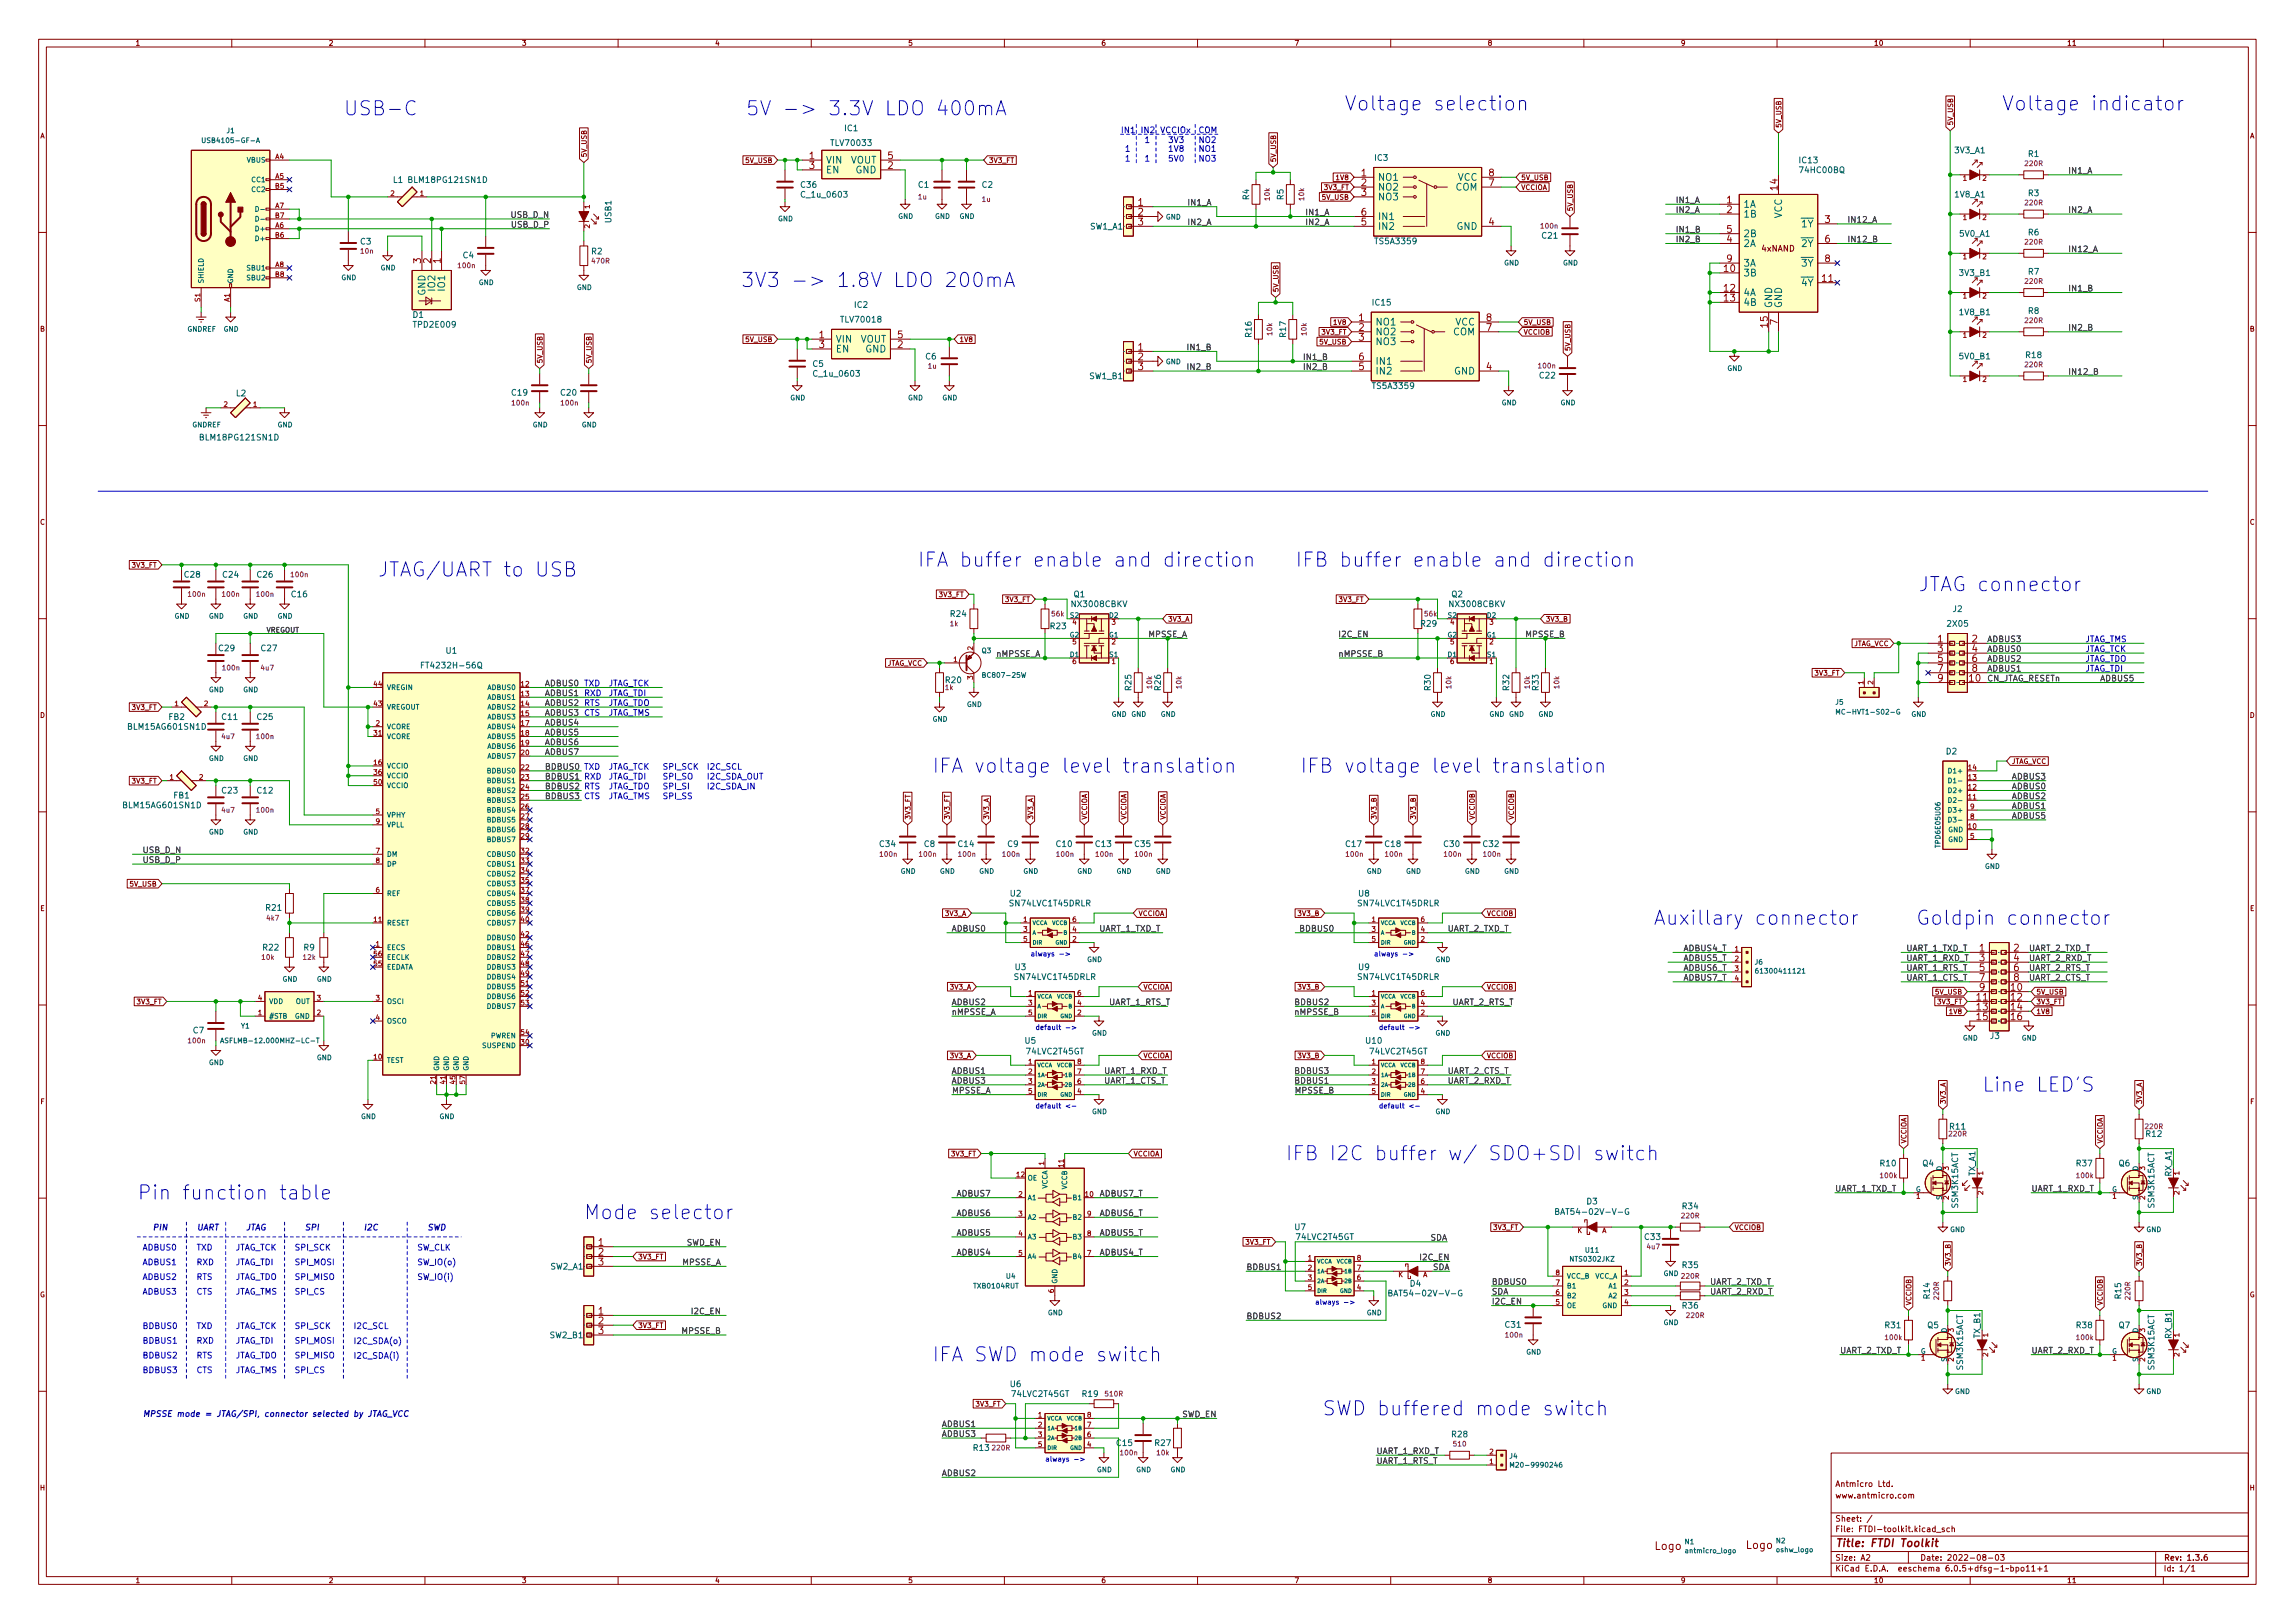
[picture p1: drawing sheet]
<svg xmlns="http://www.w3.org/2000/svg" width="594mm" height="420mm" viewBox="0 0 594 420" stroke-linecap="round" stroke-linejoin="round" font-family="sans-serif">
<defs><g id="words">
<g font-size="5.1" fill="#0000c2">
<text x="88.9" y="29.9">USB-C</text>
<text x="193" y="29.9">5V -&gt; 3.3V LDO 400mA</text>
<text x="348" y="28.6">Voltage selection</text>
<text x="518.2" y="28.6">Voltage indicator</text>
<text x="191.8" y="74.4">3V3 -&gt; 1.8V LDO 200mA</text>
<text x="97.8" y="149.3">JTAG/UART to USB</text>
<text x="237.5" y="146.7">IFA buffer enable and direction</text>
<text x="335.3" y="146.7">IFB buffer enable and direction</text>
<text x="496.6" y="153.1">JTAG connector</text>
<text x="241.3" y="200.1">IFA voltage level translation</text>
<text x="336.5" y="200.1">IFB voltage level translation</text>
<text x="428" y="239.4">Auxillary connector</text>
<text x="495.9" y="239.4">Goldpin connector</text>
<text x="513.1" y="282.6">Line LED'S</text>
<text x="332.7" y="300.4">IFB I2C buffer w/ SDO+SDI switch</text>
<text x="35.6" y="310.6">Pin function table</text>
<text x="151.1" y="315.6">Mode selector</text>
<text x="241.3" y="352.5">IFA SWD mode switch</text>
<text x="342.3" y="366.4">SWD buffered mode switch</text>
</g>
<g font-size="2.8" fill="#840000">
<text x="428.4" y="401.2">Logo</text>
<text x="452" y="401">Logo</text>
<text x="475" y="400.5">Title: FTDI Toolkit</text>
</g>
<g font-size="2.5" fill="#a90000">
<text x="209.5" y="41.2">1</text>
<text x="229.8" y="41.2">5</text>
<text x="209.5" y="43.7">3</text>
<text x="229.8" y="43.7">2</text>
<text x="352.4" y="45.6">1</text>
<text x="385.4" y="45.6">8</text>
<text x="294.6" y="53.3">1</text>
<text x="352.4" y="48.2">2</text>
<text x="352.4" y="50.7">3</text>
<text x="385.4" y="48.2">7</text>
<text x="447" y="52.6">1</text>
<text x="460.1" y="49.2" transform="rotate(-90 460.1 49.2)">14</text>
<text x="294.6" y="55.8">2</text>
<text x="294.6" y="58.3">3</text>
<text x="352.4" y="58.3">5</text>
<text x="352.4" y="55.8">6</text>
<text x="385.4" y="58.3">4</text>
<text x="447" y="55.2">2</text>
<text x="472.4" y="57.7">3</text>
<text x="447" y="62.8">4</text>
<text x="447" y="60.2">5</text>
<text x="472.4" y="62.8">6</text>
<text x="109" y="68.2" transform="rotate(-90 109 68.2)">3</text>
<text x="111.5" y="68.2" transform="rotate(-90 111.5 68.2)">2</text>
<text x="114" y="68.2" transform="rotate(-90 114 68.2)">1</text>
<text x="446.3" y="70.4">10</text>
<text x="447" y="67.9">9</text>
<text x="472.4" y="67.9">8</text>
<text x="446.3" y="75.5">12</text>
<text x="471.7" y="72.9">11</text>
<text x="351.7" y="83.1">1</text>
<text x="384.8" y="83.1">8</text>
<text x="446.3" y="78">13</text>
<text x="212" y="87.5">1</text>
<text x="232.4" y="87.5">5</text>
<text x="351.7" y="85.6">2</text>
<text x="351.7" y="88.2">3</text>
<text x="384.8" y="85.6">7</text>
<text x="457.6" y="84.7" transform="rotate(-90 457.6 84.7)">15</text>
<text x="460.1" y="84" transform="rotate(-90 460.1 84)">7</text>
<text x="212" y="90.1">3</text>
<text x="232.4" y="90.1">2</text>
<text x="294.6" y="90.7">1</text>
<text x="294.6" y="93.3">2</text>
<text x="294.6" y="95.8">3</text>
<text x="351.7" y="95.8">5</text>
<text x="351.7" y="93.3">6</text>
<text x="384.8" y="95.8">4</text>
<text x="501.6" y="166.3">1</text>
<text x="510.5" y="166.3">2</text>
<text x="501.6" y="168.8">3</text>
<text x="501.6" y="171.4">5</text>
<text x="501.6" y="173.9">7</text>
<text x="510.5" y="168.8">4</text>
<text x="510.5" y="171.4">6</text>
<text x="510.5" y="173.9">8</text>
<text x="501.6" y="176.4">9</text>
<text x="509.8" y="176.4">10</text>
<text x="512.4" y="246.3">1</text>
<text x="512.4" y="248.8">3</text>
<text x="512.4" y="251.4">5</text>
<text x="521.3" y="246.3">2</text>
<text x="521.3" y="248.8">4</text>
<text x="521.3" y="251.4">6</text>
<text x="512.4" y="253.9">7</text>
<text x="512.4" y="256.5">9</text>
<text x="520.6" y="256.5">10</text>
<text x="521.3" y="253.9">8</text>
<text x="511.7" y="259">11</text>
<text x="511.7" y="261.5">13</text>
<text x="520.6" y="259">12</text>
<text x="520.6" y="261.5">14</text>
<text x="511.7" y="264.1">15</text>
<text x="520.6" y="264.1">16</text>
<text x="154.9" y="322.5">1</text>
<text x="154.9" y="325">2</text>
<text x="154.9" y="327.6">3</text>
<text x="154.9" y="340.3">1</text>
<text x="154.9" y="342.8">2</text>
<text x="154.9" y="345.4">3</text>
</g>
<g font-size="2.5" fill="#006464">
<text x="213.7" y="42.3">VIN</text>
<text x="213.7" y="44.9">EN</text>
<text x="220.1" y="42.3">VOUT</text>
<text x="221.4" y="44.9">GND</text>
<text x="356.6" y="46.8">NO1</text>
<text x="377.3" y="46.8">VCC</text>
<text x="356.6" y="49.3">NO2</text>
<text x="356.6" y="51.9">NO3</text>
<text x="376.7" y="49.3">COM</text>
<text x="451.2" y="53.8">1A</text>
<text x="356.6" y="59.5">IN2</text>
<text x="356.6" y="56.9">IN1</text>
<text x="377" y="59.5">GND</text>
<text x="451.2" y="56.3">1B</text>
<text x="461.3" y="56.6" transform="rotate(-90 461.3 56.6)">VCC</text>
<text x="464.6" y="58.8">~{1Y}</text>
<text x="451.2" y="63.9">2A</text>
<text x="451.2" y="61.4">2B</text>
<text x="464.6" y="63.9">~{2Y}</text>
<text x="451.2" y="71.5">3B</text>
<text x="451.2" y="69">3A</text>
<text x="464.6" y="69">~{3Y}</text>
<text x="110.1" y="76.5" transform="rotate(-90 110.1 76.5)">GND</text>
<text x="112.6" y="75" transform="rotate(-90 112.6 75)">IO2</text>
<text x="115.2" y="75" transform="rotate(-90 115.2 75)">IO1</text>
<text x="451.2" y="76.6">4A</text>
<text x="464.6" y="74.1">~{4Y}</text>
<text x="451.2" y="79.2">4B</text>
<text x="458.7" y="79.8" transform="rotate(-90 458.7 79.8)">GND</text>
<text x="461.3" y="79.8" transform="rotate(-90 461.3 79.8)">GND</text>
<text x="216.3" y="88.7">VIN</text>
<text x="222.6" y="88.7">VOUT</text>
<text x="356" y="84.2">NO1</text>
<text x="356" y="86.8">NO2</text>
<text x="356" y="89.3">NO3</text>
<text x="376.1" y="86.8">COM</text>
<text x="376.7" y="84.2">VCC</text>
<text x="216.3" y="91.2">EN</text>
<text x="224" y="91.2">GND</text>
<text x="356" y="94.4">IN1</text>
<text x="356" y="96.9">IN2</text>
<text x="376.4" y="96.9">GND</text>
</g>
<g font-size="2.1" fill="#006464">
<text x="218.7" y="34">IC1</text>
<text x="215.4" y="37.8">TLV70033</text>
<text x="355.9" y="41.6">IC3</text>
<text x="506.1" y="39.7">3V3_A1</text>
<text x="525.1" y="40.6">R1</text>
<text x="101.8" y="47.3">L1</text>
<text x="106.2" y="47.3">BLM18PG121SN1D</text>
<text x="465.9" y="42.2">IC13</text>
<text x="466.1" y="44.8">74HC00BQ</text>
<text x="207.4" y="48.6">C36</text>
<text x="207.8" y="51.1">C_1u_0603</text>
<text x="237.7" y="48.6">C1</text>
<text x="254.2" y="48.6">C2</text>
<text x="323.3" y="51.7" transform="rotate(-90 323.3 51.7)">R4</text>
<text x="332.2" y="51.7" transform="rotate(-90 332.2 51.7)">R5</text>
<text x="506.1" y="51.1">1V8_A1</text>
<text x="525.1" y="50.8">R3</text>
<text x="158.2" y="57.6" transform="rotate(-90 158.2 57.6)">USB1</text>
<text x="282.2" y="59.4">SW1_A1</text>
<text x="93.3" y="63.3">C3</text>
<text x="153.1" y="65.8">R2</text>
<text x="356.2" y="63.2">TS5A3359</text>
<text x="399.2" y="61.8">C21</text>
<text x="507.3" y="61.3">5V0_A1</text>
<text x="525.1" y="60.9">R6</text>
<text x="119.9" y="66.8">C4</text>
<text x="507.3" y="71.4">3V3_B1</text>
<text x="525.1" y="71.1">R7</text>
<text x="106.9" y="82.3">D1</text>
<text x="217.9" y="83.5">TLV70018</text>
<text x="221.2" y="79.7">IC2</text>
<text x="355.4" y="79.1">IC15</text>
<text x="507.3" y="81.6">1V8_B1</text>
<text x="525.1" y="81.2">R8</text>
<text x="107.3" y="84.8">TPD2E009</text>
<text x="324" y="87.2" transform="rotate(-90 324 87.2)">R16</text>
<text x="332.9" y="87.2" transform="rotate(-90 332.9 87.2)">R17</text>
<text x="210.4" y="95">C5</text>
<text x="239.6" y="93">C6</text>
<text x="507.3" y="93">5V0_B1</text>
<text x="524.5" y="92.7">R18</text>
<text x="211" y="97.5">C_1u_0603</text>
<text x="282.1" y="98.1">SW1_B1</text>
<text x="355.6" y="100.7">TS5A3359</text>
<text x="398.6" y="98">C22</text>
<text x="61.2" y="102.6">L2</text>
<text x="132.5" y="102.4">C19</text>
<text x="145.2" y="102.4">C20</text>
<text x="52.3" y="114">BLM18PG121SN1D</text>
<text x="47.8" y="149.5">C28</text>
<text x="57.7" y="149.5">C24</text>
<text x="66.6" y="149.5">C26</text>
<text x="75.5" y="154.6">C16</text>
<text x="278" y="154.6">Q1</text>
<text x="375.8" y="154.6">Q2</text>
<text x="246.1" y="159.7">R24</text>
<text x="277.6" y="157.1">NX3008CBKV</text>
<text x="375.4" y="157.1">NX3008CBKV</text>
<text x="505.5" y="158.4">J2</text>
<text x="272" y="162.9">R23</text>
<text x="367.9" y="162.2">R29</text>
<text x="504.3" y="162.2">2X05</text>
<text x="56.7" y="168.6">C29</text>
<text x="67.7" y="168.6">C27</text>
<text x="110.1" y="173">FT4232H-56Q</text>
<text x="115.5" y="169.2">U1</text>
<text x="244.8" y="176.8">R20</text>
<text x="292.9" y="178.6" transform="rotate(-90 292.9 178.6)">R25</text>
<text x="300.5" y="178.6" transform="rotate(-90 300.5 178.6)">R26</text>
<text x="370.3" y="178.6" transform="rotate(-90 370.3 178.6)">R30</text>
<text x="390.7" y="178.6" transform="rotate(-90 390.7 178.6)">R32</text>
<text x="398.3" y="178.6" transform="rotate(-90 398.3 178.6)">R33</text>
<text x="33.5" y="188.9">BLM15AG601SN1D</text>
<text x="43.7" y="186.4">FB2</text>
<text x="57.5" y="186.4">C11</text>
<text x="66.6" y="186.4">C25</text>
<text x="503.8" y="195.3">D2</text>
<text x="32.2" y="209.2">BLM15AG601SN1D</text>
<text x="45" y="206.7">FB1</text>
<text x="57.5" y="205.4">C23</text>
<text x="66.6" y="205.4">C12</text>
<text x="227.8" y="219.2">C34</text>
<text x="239.2" y="219.2">C8</text>
<text x="248.1" y="219.2">C14</text>
<text x="260.8" y="219.2">C9</text>
<text x="273.5" y="219.2">C10</text>
<text x="283.7" y="219.2">C13</text>
<text x="293.8" y="219.2">C35</text>
<text x="348.4" y="219.2">C17</text>
<text x="358.6" y="219.2">C18</text>
<text x="373.8" y="219.2">C30</text>
<text x="384" y="219.2">C32</text>
<text x="261.5" y="232.1">U2</text>
<text x="351.7" y="232.1">U8</text>
<text x="68.9" y="235.8">R21</text>
<text x="261.6" y="234.6">SN74LVC1T45DRLR</text>
<text x="351.8" y="234.6">SN74LVC1T45DRLR</text>
<text x="68.1" y="246">R22</text>
<text x="78.7" y="246">R9</text>
<text x="262.8" y="251.1">U3</text>
<text x="351.7" y="251.1">U9</text>
<text x="262.9" y="253.7">SN74LVC1T45DRLR</text>
<text x="351.8" y="253.7">SN74LVC1T45DRLR</text>
<text x="50" y="267.5">C7</text>
<text x="515.2" y="268.9">J3</text>
<text x="265.3" y="270.2">U5</text>
<text x="265.9" y="272.9">74LVC2T45GT</text>
<text x="353.7" y="270.2">U10</text>
<text x="354.8" y="272.9">74LVC2T45GT</text>
<text x="504.8" y="292.4">R11</text>
<text x="555.6" y="294.3">R12</text>
<text x="486.8" y="301.9">R10</text>
<text x="497.7" y="301.9">Q4</text>
<text x="511.3" y="304.5" transform="rotate(-90 511.3 304.5)">TX_A1</text>
<text x="537.6" y="301.9">R37</text>
<text x="548.5" y="301.9">Q6</text>
<text x="562.1" y="304.6" transform="rotate(-90 562.1 304.6)">RX_A1</text>
<text x="410.8" y="311.8">D3</text>
<text x="404.3" y="314.5">BAT54-02V-V-G</text>
<text x="435.6" y="313">R34</text>
<text x="506.9" y="312.6" transform="rotate(-90 506.9 312.6)">SSM3K15ACT</text>
<text x="557.7" y="312.6" transform="rotate(-90 557.7 312.6)">SSM3K15ACT</text>
<text x="335.2" y="318.4">U7</text>
<text x="335.7" y="321">74LVC2T45GT</text>
<text x="425.8" y="321">C33</text>
<text x="142.5" y="328.6">SW2_A1</text>
<text x="435.6" y="328.3">R35</text>
<text x="361.1" y="335.6">BAT54-02V-V-G</text>
<text x="365" y="333">D4</text>
<text x="435.6" y="338.8">R36</text>
<text x="499.5" y="336.1" transform="rotate(-90 499.5 336.1)">R14</text>
<text x="549.1" y="336.1" transform="rotate(-90 549.1 336.1)">R15</text>
<text x="142.4" y="346.4">SW2_B1</text>
<text x="389.7" y="343.7">C31</text>
<text x="488" y="343.8">R31</text>
<text x="499" y="343.8">Q5</text>
<text x="512.6" y="346.4" transform="rotate(-90 512.6 346.4)">TX_B1</text>
<text x="537.6" y="343.8">R38</text>
<text x="548.5" y="343.8">Q7</text>
<text x="562.1" y="346.5" transform="rotate(-90 562.1 346.5)">RX_B1</text>
<text x="261.5" y="359.1">U6</text>
<text x="508.1" y="354.5" transform="rotate(-90 508.1 354.5)">SSM3K15ACT</text>
<text x="557.7" y="354.5" transform="rotate(-90 557.7 354.5)">SSM3K15ACT</text>
<text x="262" y="361.6">74LVC2T45GT</text>
<text x="280.2" y="361.6">R19</text>
<text x="252.1" y="375.6">R13</text>
<text x="289.1" y="374.3">C15</text>
<text x="299" y="374.3">R27</text>
<text x="375.9" y="372.1">R28</text>
</g>
<g font-size="2.1" fill="#0000c2">
<text x="290.1" y="34.5">IN1</text>
<text x="295.2" y="34.5">IN2</text>
<text x="300.3" y="34.5">VCCIOx</text>
<text x="310.2" y="34.5">COM</text>
<text x="291.1" y="39.3">1</text>
<text x="291.1" y="41.8">1</text>
<text x="296.2" y="37">1</text>
<text x="296.2" y="41.8">1</text>
<text x="302.3" y="37">3V3</text>
<text x="302.3" y="39.3">1V8</text>
<text x="302.3" y="41.8">5V0</text>
<text x="310.2" y="39.3">NO1</text>
<text x="310.2" y="37">NO2</text>
<text x="310.2" y="41.8">NO3</text>
<text x="539.8" y="166.2">JTAG_TMS</text>
<text x="539.8" y="171.3">JTAG_TDO</text>
<text x="539.8" y="168.8">JTAG_TCK</text>
<text x="539.8" y="173.8">JTAG_TDI</text>
<text x="151.1" y="177.7">TXD</text>
<text x="157.5" y="177.7">JTAG_TCK</text>
<text x="151.1" y="180.2">RXD</text>
<text x="151.1" y="185.3">CTS</text>
<text x="151.1" y="182.7">RTS</text>
<text x="157.5" y="182.7">JTAG_TDO</text>
<text x="157.5" y="185.3">JTAG_TMS</text>
<text x="157.5" y="180.2">JTAG_TDI</text>
<text x="151.1" y="199.2">TXD</text>
<text x="151.1" y="201.8">RXD</text>
<text x="157.5" y="199.2">JTAG_TCK</text>
<text x="157.5" y="201.8">JTAG_TDI</text>
<text x="171.4" y="201.8">SPI_SO</text>
<text x="171.4" y="199.2">SPI_SCK</text>
<text x="182.9" y="199.2">I2C_SCL</text>
<text x="182.9" y="201.8">I2C_SDA_OUT</text>
<text x="151.1" y="206.9">CTS</text>
<text x="151.1" y="204.3">RTS</text>
<text x="157.5" y="204.3">JTAG_TDO</text>
<text x="157.5" y="206.9">JTAG_TMS</text>
<text x="171.4" y="206.9">SPI_SS</text>
<text x="171.4" y="204.3">SPI_SI</text>
<text x="182.9" y="204.3">I2C_SDA_IN</text>
<text x="36.8" y="323.7">ADBUS0</text>
<text x="39.4" y="318.5">PIN</text>
<text x="50.8" y="323.7">TXD</text>
<text x="50.8" y="318.5">UART</text>
<text x="61" y="323.7">JTAG_TCK</text>
<text x="63.5" y="318.5">JTAG</text>
<text x="76.2" y="323.7">SPI_SCK</text>
<text x="78.7" y="318.5">SPI</text>
<text x="94" y="318.5">I2C</text>
<text x="107.9" y="323.7">SW_CLK</text>
<text x="110.5" y="318.5">SWD</text>
<text x="36.8" y="327.5">ADBUS1</text>
<text x="50.8" y="327.5">RXD</text>
<text x="61" y="327.5">JTAG_TDI</text>
<text x="76.2" y="327.5">SPI_MOSI</text>
<text x="107.9" y="327.5">SW_IO(o)</text>
<text x="36.8" y="331.3">ADBUS2</text>
<text x="36.8" y="335.1">ADBUS3</text>
<text x="50.8" y="335.1">CTS</text>
<text x="50.8" y="331.3">RTS</text>
<text x="61" y="331.3">JTAG_TDO</text>
<text x="61" y="335.1">JTAG_TMS</text>
<text x="76.2" y="331.3">SPI_MISO</text>
<text x="76.2" y="335.1">SPI_CS</text>
<text x="107.9" y="331.3">SW_IO(i)</text>
<text x="36.8" y="347.8">BDBUS1</text>
<text x="36.8" y="344">BDBUS0</text>
<text x="50.8" y="344">TXD</text>
<text x="50.8" y="347.8">RXD</text>
<text x="61" y="344">JTAG_TCK</text>
<text x="61" y="347.8">JTAG_TDI</text>
<text x="76.2" y="344">SPI_SCK</text>
<text x="76.2" y="347.8">SPI_MOSI</text>
<text x="91.4" y="347.9">I2C_SDA(o)</text>
<text x="91.4" y="344">I2C_SCL</text>
<text x="36.8" y="351.6">BDBUS2</text>
<text x="50.8" y="351.6">RTS</text>
<text x="61" y="351.6">JTAG_TDO</text>
<text x="76.2" y="351.6">SPI_MISO</text>
<text x="91.4" y="351.7">I2C_SDA(i)</text>
<text x="36.8" y="355.5">BDBUS3</text>
<text x="50.8" y="355.5">CTS</text>
<text x="61" y="355.5">JTAG_TMS</text>
<text x="76.2" y="355.5">SPI_CS</text>
<text x="36.8" y="366.8">MPSSE mode = JTAG/SPI, connector selected by JTAG_VCC</text>
</g>
<g font-size="2.1" fill="#0f0f0f">
<text x="535.3" y="44.9">IN1_A</text>
<text x="307.7" y="53.2">IN1_A</text>
<text x="433.7" y="52.6">IN1_A</text>
<text x="132.3" y="56.4">USB_D_N</text>
<text x="132.5" y="58.9">USB_D_P</text>
<text x="307.7" y="58.3">IN2_A</text>
<text x="337.8" y="58.3">IN2_A</text>
<text x="337.8" y="55.7">IN1_A</text>
<text x="433.7" y="55.1">IN2_A</text>
<text x="478.2" y="57.6">IN12_A</text>
<text x="535.3" y="55.1">IN2_A</text>
<text x="433.7" y="62.7">IN2_B</text>
<text x="433.7" y="60.2">IN1_B</text>
<text x="478.2" y="62.7">IN12_B</text>
<text x="535.3" y="65.3">IN12_A</text>
<text x="535.3" y="75.4">IN1_B</text>
<text x="535.3" y="85.6">IN2_B</text>
<text x="307.7" y="90.7">IN1_B</text>
<text x="307.7" y="95.7">IN2_B</text>
<text x="337.2" y="93.2">IN1_B</text>
<text x="337.2" y="95.7">IN2_B</text>
<text x="535.3" y="97">IN12_B</text>
<text x="346.9" y="165">I2C_EN</text>
<text x="514.3" y="166.2">ADBUS3</text>
<text x="257.8" y="170">nMPSSE_A</text>
<text x="346.7" y="170">nMPSSE_B</text>
<text x="514.3" y="173.8">ADBUS1</text>
<text x="514.3" y="171.3">ADBUS2</text>
<text x="514.3" y="168.8">ADBUS0</text>
<text x="141" y="177.7">ADBUS0</text>
<text x="514.3" y="176.4">CN_JTAG_RESETn</text>
<text x="543.6" y="176.4">ADBUS5</text>
<text x="141" y="182.7">ADBUS2</text>
<text x="141" y="180.2">ADBUS1</text>
<text x="141" y="185.3">ADBUS3</text>
<text x="141" y="190.4">ADBUS5</text>
<text x="141" y="187.8">ADBUS4</text>
<text x="141" y="195.4">ADBUS7</text>
<text x="141" y="192.9">ADBUS6</text>
<text x="141" y="201.8">BDBUS1</text>
<text x="141" y="199.2">BDBUS0</text>
<text x="520.7" y="201.8">ADBUS3</text>
<text x="141" y="206.9">BDBUS3</text>
<text x="141" y="204.3">BDBUS2</text>
<text x="520.7" y="206.9">ADBUS2</text>
<text x="520.7" y="209.4">ADBUS1</text>
<text x="520.7" y="204.3">ADBUS0</text>
<text x="520.7" y="211.9">ADBUS5</text>
<text x="36.8" y="220.8">USB_D_N</text>
<text x="36.8" y="223.4">USB_D_P</text>
<text x="246.5" y="241.2">ADBUS0</text>
<text x="284.5" y="241.2">UART_1_TXD_T</text>
<text x="336.7" y="241.2">BDBUS0</text>
<text x="374.6" y="241.2">UART_2_TXD_T</text>
<text x="435.8" y="251.3">ADBUS6_T</text>
<text x="435.8" y="248.8">ADBUS5_T</text>
<text x="435.8" y="246.2">ADBUS4_T</text>
<text x="493.4" y="251.3">UART_1_RTS_T</text>
<text x="493.4" y="248.8">UART_1_RXD_T</text>
<text x="493.4" y="246.2">UART_1_TXD_T</text>
<text x="525.1" y="251.3">UART_2_RTS_T</text>
<text x="525.1" y="248.8">UART_2_RXD_T</text>
<text x="525.1" y="246.2">UART_2_TXD_T</text>
<text x="435.8" y="253.9">ADBUS7_T</text>
<text x="493.4" y="253.9">UART_1_CTS_T</text>
<text x="525.1" y="253.9">UART_2_CTS_T</text>
<text x="246.4" y="262.7">nMPSSE_A</text>
<text x="246.5" y="260.2">ADBUS2</text>
<text x="287" y="260.2">UART_1_RTS_T</text>
<text x="335.3" y="262.7">nMPSSE_B</text>
<text x="335.4" y="260.2">BDBUS2</text>
<text x="375.9" y="260.2">UART_2_RTS_T</text>
<text x="246.5" y="280.5">ADBUS3</text>
<text x="246.5" y="278">ADBUS1</text>
<text x="285.8" y="280.5">UART_1_CTS_T</text>
<text x="285.8" y="278">UART_1_RXD_T</text>
<text x="335.4" y="278">BDBUS3</text>
<text x="335.4" y="280.5">BDBUS1</text>
<text x="374.6" y="278">UART_2_CTS_T</text>
<text x="374.6" y="280.5">UART_2_RXD_T</text>
<text x="246.4" y="283.1">MPSSE_A</text>
<text x="335.3" y="283.1">MPSSE_B</text>
<text x="247.8" y="309.7">ADBUS7</text>
<text x="284.7" y="309.7">ADBUS7_T</text>
<text x="475" y="308.5">UART_1_TXD_T</text>
<text x="525.8" y="308.5">UART_1_RXD_T</text>
<text x="247.8" y="314.8">ADBUS6</text>
<text x="284.7" y="314.8">ADBUS6_T</text>
<text x="177.6" y="322.4">SWD_EN</text>
<text x="247.8" y="319.9">ADBUS5</text>
<text x="284.7" y="319.9">ADBUS5_T</text>
<text x="370.2" y="321.2">SDA</text>
<text x="176.5" y="327.5">MPSSE_A</text>
<text x="247.8" y="325">ADBUS4</text>
<text x="284.7" y="325">ADBUS4_T</text>
<text x="322.6" y="328.8">BDBUS1</text>
<text x="367.9" y="326.2">I2C_EN</text>
<text x="370.8" y="328.8">SDA</text>
<text x="386.1" y="332.6">BDBUS0</text>
<text x="386.1" y="335.1">SDA</text>
<text x="442.6" y="335.1">UART_2_RXD_T</text>
<text x="442.6" y="332.6">UART_2_TXD_T</text>
<text x="179.3" y="340.2">I2C_EN</text>
<text x="322.6" y="341.5">BDBUS2</text>
<text x="386.1" y="337.7">I2C_EN</text>
<text x="176.5" y="345.3">MPSSE_B</text>
<text x="476.2" y="350.4">UART_2_TXD_T</text>
<text x="525.8" y="350.4">UART_2_RXD_T</text>
<text x="244" y="369.4">ADBUS1</text>
<text x="244" y="372">ADBUS3</text>
<text x="305.9" y="366.9">SWD_EN</text>
<text x="356.2" y="376.4">UART_1_RXD_T</text>
<text x="244" y="382.1">ADBUS2</text>
<text x="356.2" y="379">UART_1_RTS_T</text>
</g>
<g font-size="2.1" fill="#840000">
<text x="456" y="65.1">4xNAND</text>
<text x="475" y="387.9">www.antmicro.com</text>
<text x="475" y="384.9">Antmicro Ltd.</text>
<text x="475" y="393.9">Sheet: /</text>
<text x="475" y="396.6">File: FTDI-toolkit.kicad_sch</text>
<text x="475" y="406.8">KiCad E.D.A. eeschema 6.0.5+dfsg-1~bpo11+1</text>
<text x="475" y="404">Size: A2</text>
<text x="497" y="404">Date: 2022-08-03</text>
<text x="560" y="404">Rev: 1.3.6</text>
<text x="560" y="406.8">Id: 1/1</text>
</g>
<g font-size="2.1" fill="#009600">
<text x="297.2" y="165">MPSSE_A</text>
<text x="395" y="165">MPSSE_B</text>
</g>
<g font-size="1.8" fill="#840000">
<text x="35" y="11.8">1</text>
<text x="85" y="11.8">2</text>
<text x="135" y="11.8">3</text>
<text x="185" y="11.8">4</text>
<text x="235" y="11.8">5</text>
<text x="285" y="11.8">6</text>
<text x="335" y="11.8">7</text>
<text x="385" y="11.8">8</text>
<text x="435" y="11.8">9</text>
<text x="485" y="11.8">10</text>
<text x="535" y="11.8">11</text>
<text x="10.3" y="35.8">A</text>
<text x="461.1" y="33.2" transform="rotate(-90 461.1 33.2)">5V_USB</text>
<text x="505.6" y="32.6" transform="rotate(-90 505.6 32.6)">5V_USB</text>
<text x="582.4" y="35.8">A</text>
<text x="151.9" y="40.8" transform="rotate(-90 151.9 40.8)">5V_USB</text>
<text x="193.1" y="42.2">5V_USB</text>
<text x="255.9" y="42.2">3V3_FT</text>
<text x="330.3" y="42.1" transform="rotate(-90 330.3 42.1)">5V_USB</text>
<text x="346.1" y="46.6">1V8</text>
<text x="393.7" y="46.6">5V_USB</text>
<text x="342.4" y="51.7">5V_USB</text>
<text x="343" y="49.2">3V3_FT</text>
<text x="393.7" y="49.2">VCCIOA</text>
<text x="407.1" y="54.8" transform="rotate(-90 407.1 54.8)">5V_USB</text>
<text x="330.9" y="75.7" transform="rotate(-90 330.9 75.7)">5V_USB</text>
<text x="10.3" y="85.8">B</text>
<text x="193.1" y="88.5">5V_USB</text>
<text x="248.3" y="88.5">1V8</text>
<text x="341.7" y="89.2">5V_USB</text>
<text x="342.3" y="86.6">3V3_FT</text>
<text x="345.5" y="84.1">1V8</text>
<text x="394.3" y="84.1">5V_USB</text>
<text x="394.3" y="86.6">VCCIOB</text>
<text x="582.4" y="85.8">B</text>
<text x="140.4" y="94.1" transform="rotate(-90 140.4 94.1)">5V_USB</text>
<text x="153.1" y="94.1" transform="rotate(-90 153.1 94.1)">5V_USB</text>
<text x="406.5" y="91" transform="rotate(-90 406.5 91)">5V_USB</text>
<text x="10.3" y="135.8">C</text>
<text x="582.4" y="135.8">C</text>
<text x="34.3" y="146.9">3V3_FT</text>
<text x="243.3" y="154.6">3V3_FT</text>
<text x="260.4" y="155.8">3V3_FT</text>
<text x="346.8" y="155.8">3V3_FT</text>
<text x="302.3" y="160.9">3V3_A</text>
<text x="400" y="160.9">3V3_B</text>
<text x="479.5" y="167.3">JTAG_VCC</text>
<text x="229.3" y="172.3">JTAG_VCC</text>
<text x="470" y="174.9">3V3_FT</text>
<text x="10.3" y="185.8">D</text>
<text x="34.3" y="183.8">3V3_FT</text>
<text x="582.4" y="185.8">D</text>
<text x="520.7" y="197.7">JTAG_VCC</text>
<text x="34.3" y="202.8">3V3_FT</text>
<text x="235.7" y="212.3" transform="rotate(-90 235.7 212.3)">3V3_FT</text>
<text x="245.8" y="212.3" transform="rotate(-90 245.8 212.3)">3V3_FT</text>
<text x="256" y="212.3" transform="rotate(-90 256 212.3)">3V3_A</text>
<text x="267.4" y="212.3" transform="rotate(-90 267.4 212.3)">3V3_A</text>
<text x="281.4" y="212.3" transform="rotate(-90 281.4 212.3)">VCCIOA</text>
<text x="291.6" y="212.3" transform="rotate(-90 291.6 212.3)">VCCIOA</text>
<text x="301.7" y="212.3" transform="rotate(-90 301.7 212.3)">VCCIOA</text>
<text x="356.3" y="212.3" transform="rotate(-90 356.3 212.3)">3V3_B</text>
<text x="366.5" y="212.3" transform="rotate(-90 366.5 212.3)">3V3_B</text>
<text x="381.7" y="212.3" transform="rotate(-90 381.7 212.3)">VCCIOB</text>
<text x="391.9" y="212.3" transform="rotate(-90 391.9 212.3)">VCCIOB</text>
<text x="33.8" y="229.5">5V_USB</text>
<text x="10.4" y="235.8">E</text>
<text x="244.8" y="237.1">3V3_A</text>
<text x="294.6" y="237.1">VCCIOA</text>
<text x="336.2" y="237.1">3V3_B</text>
<text x="384.8" y="237.1">VCCIOB</text>
<text x="582.4" y="235.8">E</text>
<text x="246.1" y="256.2">3V3_A</text>
<text x="295.9" y="256.2">VCCIOA</text>
<text x="336.2" y="256.2">3V3_B</text>
<text x="384.8" y="256.2">VCCIOB</text>
<text x="501.1" y="257.4">5V_USB</text>
<text x="527" y="257.4">5V_USB</text>
<text x="35.6" y="260">3V3_FT</text>
<text x="501.7" y="260">3V3_FT</text>
<text x="504.9" y="262.5">1V8</text>
<text x="527" y="260">3V3_FT</text>
<text x="527" y="262.5">1V8</text>
<text x="246.1" y="273.9">3V3_A</text>
<text x="295.9" y="273.9">VCCIOA</text>
<text x="336.2" y="273.9">3V3_B</text>
<text x="384.8" y="273.9">VCCIOB</text>
<text x="10.4" y="285.8">F</text>
<text x="503.6" y="285.9" transform="rotate(-90 503.6 285.9)">3V3_A</text>
<text x="554.4" y="285.9" transform="rotate(-90 554.4 285.9)">3V3_A</text>
<text x="582.5" y="285.8">F</text>
<text x="246.4" y="299.3">3V3_FT</text>
<text x="293.4" y="299.3">VCCIOA</text>
<text x="493.5" y="296.1" transform="rotate(-90 493.5 296.1)">VCCIOA</text>
<text x="544.3" y="296.1" transform="rotate(-90 544.3 296.1)">VCCIOA</text>
<text x="322.6" y="322.2">3V3_FT</text>
<text x="386.8" y="318.4">3V3_FT</text>
<text x="448.9" y="318.4">VCCIOB</text>
<text x="165.1" y="326">3V3_FT</text>
<text x="504.9" y="327.8" transform="rotate(-90 504.9 327.8)">3V3_B</text>
<text x="554.4" y="327.8" transform="rotate(-90 554.4 327.8)">3V3_B</text>
<text x="10.3" y="335.8">G</text>
<text x="582.3" y="335.8">G</text>
<text x="494.8" y="338" transform="rotate(-90 494.8 338)">VCCIOB</text>
<text x="544.3" y="338" transform="rotate(-90 544.3 338)">VCCIOB</text>
<text x="165.1" y="343.8">3V3_FT</text>
<text x="252.8" y="364.1">3V3_FT</text>
<text x="10.3" y="385.8">H</text>
<text x="582.4" y="385.8">H</text>
<text x="35" y="409.8">1</text>
<text x="85" y="409.8">2</text>
<text x="135" y="409.8">3</text>
<text x="185" y="409.8">4</text>
<text x="235" y="409.8">5</text>
<text x="285" y="409.8">6</text>
<text x="335" y="409.8">7</text>
<text x="385" y="409.8">8</text>
<text x="435" y="409.8">9</text>
<text x="485" y="409.8">10</text>
<text x="535" y="409.8">11</text>
</g>
<g font-size="1.8" fill="#006464">
<text x="58.7" y="34.5">J1</text>
<text x="53.4" y="37">USB4105-GF-A</text>
<text x="63.9" y="42.1">VBUS</text>
<text x="65.3" y="47.2">CC1</text>
<text x="65.3" y="49.7">CC2</text>
<text x="66.5" y="59.9">D+</text>
<text x="201.4" y="57.3">GND</text>
<text x="232.5" y="56.6">GND</text>
<text x="242" y="56.6">GND</text>
<text x="248.4" y="56.6">GND</text>
<text x="301.7" y="56.8">GND</text>
<text x="66.5" y="62.4">D+</text>
<text x="64.1" y="70">SBU1</text>
<text x="98.5" y="70">GND</text>
<text x="389.3" y="68.7">GND</text>
<text x="404.6" y="68.7">GND</text>
<text x="52.7" y="73.4" transform="rotate(-90 52.7 73.4)">SHIELD</text>
<text x="60.3" y="73.4" transform="rotate(-90 60.3 73.4)">GND</text>
<text x="64.1" y="72.6">SBU2</text>
<text x="88.3" y="72.5">GND</text>
<text x="123.9" y="73.8">GND</text>
<text x="149.3" y="75">GND</text>
<text x="48.5" y="85.8">GNDREF</text>
<text x="57.9" y="85.8">GND</text>
<text x="301.7" y="94.3">GND</text>
<text x="447.1" y="96">GND</text>
<text x="204.5" y="103.6">GND</text>
<text x="235" y="103.6">GND</text>
<text x="243.9" y="103.6">GND</text>
<text x="388.7" y="104.9">GND</text>
<text x="403.9" y="104.9">GND</text>
<text x="49.7" y="110.6">GNDREF</text>
<text x="71.8" y="110.6">GND</text>
<text x="137.9" y="110.6">GND</text>
<text x="150.6" y="110.6">GND</text>
<text x="45.2" y="160.1">GND</text>
<text x="54" y="160.1">GND</text>
<text x="62.9" y="160.1">GND</text>
<text x="71.8" y="160.1">GND</text>
<text x="277" y="159.9">S2</text>
<text x="287.2" y="159.9">D2</text>
<text x="374.8" y="159.9">S2</text>
<text x="384.9" y="159.9">D2</text>
<text x="277" y="165">G2</text>
<text x="287.1" y="165">G1</text>
<text x="374.7" y="165">G2</text>
<text x="384.9" y="165">G1</text>
<text x="254.2" y="169.1">Q3</text>
<text x="277" y="170.1">D1</text>
<text x="287.2" y="170.1">S1</text>
<text x="374.8" y="170.1">D1</text>
<text x="385" y="170.1">S1</text>
<text x="54" y="179.2">GND</text>
<text x="62.9" y="179.2">GND</text>
<text x="100.1" y="178.6">VREGIN</text>
<text x="126.3" y="178.6">ADBUS0</text>
<text x="255" y="175.4">BC807-25W</text>
<text x="100.1" y="183.7">VREGOUT</text>
<text x="126.3" y="181.1">ADBUS1</text>
<text x="126.3" y="183.7">ADBUS2</text>
<text x="250.3" y="183">GND</text>
<text x="287.7" y="185.5">GND GND</text>
<text x="300.4" y="185.5">GND</text>
<text x="370.3" y="185.5">GND</text>
<text x="385.5" y="185.5">GND GND</text>
<text x="398.2" y="185.5">GND</text>
<text x="475.2" y="182.4">J5</text>
<text x="476.7" y="185">MC-HVT1-S02-G</text>
<text x="494.7" y="185.5">GND</text>
<text x="100.1" y="188.8">VCORE</text>
<text x="100.1" y="191.3">VCORE</text>
<text x="126.3" y="186.2">ADBUS3</text>
<text x="126.3" y="188.8">ADBUS4</text>
<text x="126.3" y="191.3">ADBUS5</text>
<text x="241.4" y="186.8">GND</text>
<text x="54" y="197">GND</text>
<text x="62.9" y="197">GND</text>
<text x="126.3" y="193.8">ADBUS6</text>
<text x="126.3" y="196.4">ADBUS7</text>
<text x="100.1" y="198.9">VCCIO</text>
<text x="100.1" y="201.5">VCCIO</text>
<text x="126.3" y="200.2">BDBUS0</text>
<text x="126.3" y="202.7">BDBUS1</text>
<text x="505" y="200.2">D1+</text>
<text x="505.4" y="202.7">D1-</text>
<text x="100.1" y="204">VCCIO</text>
<text x="126.3" y="205.3">BDBUS2</text>
<text x="126.3" y="207.8">BDBUS3</text>
<text x="505" y="205.3">D2+</text>
<text x="505.4" y="207.8">D2-</text>
<text x="100.1" y="211.6">VPHY</text>
<text x="100.1" y="214.2">VPLL</text>
<text x="126.3" y="210.4">BDBUS4</text>
<text x="126.3" y="212.9">BDBUS5</text>
<text x="126.3" y="215.4">BDBUS6</text>
<text x="504.3" y="215.4">GND</text>
<text x="505" y="210.4">D3+</text>
<text x="505.4" y="212.9">D3-</text>
<text x="54" y="216">GND</text>
<text x="62.9" y="216">GND</text>
<text x="100.1" y="221.8">DM</text>
<text x="126.3" y="218">BDBUS7</text>
<text x="126.3" y="221.8">CDBUS0</text>
<text x="502.3" y="219" transform="rotate(-90 502.3 219)">TPD6E05U06</text>
<text x="504.3" y="218">GND</text>
<text x="100.1" y="224.3">DP</text>
<text x="126.3" y="224.3">CDBUS1</text>
<text x="126.3" y="226.9">CDBUS2</text>
<text x="233.1" y="226.2">GND</text>
<text x="243.3" y="226.2">GND</text>
<text x="253.4" y="226.2">GND</text>
<text x="264.9" y="226.2">GND</text>
<text x="278.8" y="226.2">GND</text>
<text x="289" y="226.2">GND</text>
<text x="299.2" y="226.2">GND</text>
<text x="353.8" y="226.2">GND</text>
<text x="363.9" y="226.2">GND</text>
<text x="379.2" y="226.2">GND</text>
<text x="389.3" y="226.2">GND</text>
<text x="513.8" y="224.9">GND</text>
<text x="100.1" y="231.9">REF</text>
<text x="126.3" y="229.4">CDBUS3</text>
<text x="126.3" y="231.9">CDBUS4</text>
<text x="100.1" y="239.6">RESET</text>
<text x="126.3" y="234.5">CDBUS5</text>
<text x="126.3" y="237">CDBUS6</text>
<text x="126.3" y="239.6">CDBUS7</text>
<text x="100.1" y="245.9">EECS</text>
<text x="126.3" y="243.4">DDBUS0</text>
<text x="126.3" y="245.9">DDBUS1</text>
<text x="100.1" y="251">EEDATA</text>
<text x="100.1" y="248.5">EECLK</text>
<text x="126.3" y="248.5">DDBUS2</text>
<text x="126.3" y="251">DDBUS3</text>
<text x="281.4" y="249">GND</text>
<text x="371.5" y="249">GND</text>
<text x="454.3" y="249.7">J6</text>
<text x="73.1" y="254.1">GND</text>
<text x="82" y="254.1">GND</text>
<text x="126.3" y="253.5">DDBUS4</text>
<text x="126.3" y="256.1">DDBUS5</text>
<text x="455.4" y="252">61300411121</text>
<text x="69.6" y="263.7">#STB</text>
<text x="69.6" y="259.9">VDD</text>
<text x="76.3" y="263.7">GND</text>
<text x="76.5" y="259.9">OUT</text>
<text x="100.1" y="259.9">OSCI</text>
<text x="126.3" y="258.6">DDBUS6</text>
<text x="126.3" y="261.2">DDBUS7</text>
<text x="62.4" y="266.2">Y1</text>
<text x="100.1" y="265">OSCO</text>
<text x="127" y="268.8">PWREN</text>
<text x="282.6" y="268.1">GND</text>
<text x="371.5" y="268.1">GND</text>
<text x="508.1" y="269.4">GND</text>
<text x="523.3" y="269.4">GND</text>
<text x="54" y="275.7">GND</text>
<text x="58.9" y="270">ASFLMB-12.000MHZ-LC-T</text>
<text x="82" y="274.4">GND</text>
<text x="100.1" y="275.1">TEST</text>
<text x="125.1" y="271.3">SUSPEND</text>
<text x="113.7" y="277.3" transform="rotate(-90 113.7 277.3)">GND</text>
<text x="116.2" y="277.3" transform="rotate(-90 116.2 277.3)">GND</text>
<text x="118.7" y="277.3" transform="rotate(-90 118.7 277.3)">GND</text>
<text x="121.3" y="277.3" transform="rotate(-90 121.3 277.3)">GND</text>
<text x="93.4" y="289.7">GND</text>
<text x="113.7" y="289.7">GND</text>
<text x="282.6" y="288.4">GND</text>
<text x="371.5" y="288.4">GND</text>
<text x="265.9" y="305.6">OE</text>
<text x="502.7" y="303.1" transform="rotate(-90 502.7 303.1)">D</text>
<text x="553.5" y="303.1" transform="rotate(-90 553.5 303.1)">D</text>
<text x="265.9" y="310.7">A1</text>
<text x="271.1" y="307.9" transform="rotate(-90 271.1 307.9)">VCCA</text>
<text x="276.2" y="307.9" transform="rotate(-90 276.2 307.9)">VCCB</text>
<text x="277.9" y="310.7">B1</text>
<text x="495.9" y="308.5">G</text>
<text x="502.7" y="310.6" transform="rotate(-90 502.7 310.6)">S</text>
<text x="546.7" y="308.5">G</text>
<text x="553.5" y="310.6" transform="rotate(-90 553.5 310.6)">S</text>
<text x="265.9" y="315.8">A2</text>
<text x="277.9" y="315.8">B2</text>
<text x="265.9" y="320.8">A3</text>
<text x="277.9" y="320.8">B3</text>
<text x="504.8" y="318.9">GND</text>
<text x="555.6" y="318.9">GND</text>
<text x="265.9" y="325.9">A4</text>
<text x="277.9" y="325.9">B4</text>
<text x="406.7" y="326.6">NTS0302JKZ</text>
<text x="410.5" y="324.3">U11</text>
<text x="252.3" y="333.5">TXB0104RUT</text>
<text x="260.5" y="331">U4</text>
<text x="273.7" y="332.4" transform="rotate(-90 273.7 332.4)">GND</text>
<text x="405.5" y="333.5">B1</text>
<text x="405.5" y="331">VCC_B</text>
<text x="412.7" y="331">VCC_A</text>
<text x="416.5" y="333.5">A1</text>
<text x="430.6" y="330.3">GND</text>
<text x="271.2" y="340.5">GND</text>
<text x="353.8" y="340.5">GND</text>
<text x="405.5" y="338.6">OE</text>
<text x="405.5" y="336.1">B2</text>
<text x="414.8" y="338.6">GND</text>
<text x="416.5" y="336.1">A2</text>
<text x="430.6" y="343">GND</text>
<text x="503.9" y="345" transform="rotate(-90 503.9 345)">D</text>
<text x="553.5" y="345" transform="rotate(-90 553.5 345)">D</text>
<text x="395" y="350.6">GND</text>
<text x="497.2" y="350.4">G</text>
<text x="503.9" y="352.5" transform="rotate(-90 503.9 352.5)">S</text>
<text x="546.7" y="350.4">G</text>
<text x="553.5" y="352.5" transform="rotate(-90 553.5 352.5)">S</text>
<text x="506" y="360.8">GND</text>
<text x="555.6" y="360.8">GND</text>
<text x="390.8" y="377.6">J4</text>
<text x="283.9" y="381.1">GND</text>
<text x="294.1" y="381.1">GND</text>
<text x="303" y="381.1">GND</text>
<text x="392.2" y="379.9">M20-9990246</text>
<text x="436.2" y="399.8">N1</text>
<text x="459.8" y="399.5">N2</text>
<text x="459.9" y="401.8">oshw_logo</text>
<text x="436.7" y="402.1">antmicro_logo</text>
</g>
<g font-size="1.8" fill="#a90000">
<text x="71.3" y="41.2">A4</text>
<text x="71.3" y="46.3">A5</text>
<text x="508.1" y="46.8">1</text>
<text x="513.2" y="46.8">2</text>
<text x="71.3" y="53.9">A7</text>
<text x="71.3" y="48.8">B5</text>
<text x="101.1" y="50.7">2</text>
<text x="108.7" y="50.7">1</text>
<text x="71.3" y="59">A6</text>
<text x="71.3" y="56.4">B7</text>
<text x="152.7" y="59.1" transform="rotate(-90 152.7 59.1)">2</text>
<text x="152.7" y="54" transform="rotate(-90 152.7 54)">1</text>
<text x="508.1" y="56.9">1</text>
<text x="513.2" y="56.9">2</text>
<text x="71.3" y="61.5">B6</text>
<text x="71.3" y="69.1">A8</text>
<text x="71.3" y="71.7">B8</text>
<text x="508.1" y="67.1">1</text>
<text x="513.2" y="67.1">2</text>
<text x="508.1" y="77.3">1</text>
<text x="513.2" y="77.3">2</text>
<text x="51.8" y="78.1" transform="rotate(-90 51.8 78.1)">S1</text>
<text x="59.4" y="78.1" transform="rotate(-90 59.4 78.1)">A1</text>
<text x="508.1" y="87.4">1</text>
<text x="513.2" y="87.4">2</text>
<text x="508.1" y="98.8">1</text>
<text x="513.2" y="98.8">2</text>
<text x="57.9" y="105.3">2</text>
<text x="65.5" y="105.3">1</text>
<text x="277.6" y="161.7">4</text>
<text x="287.8" y="161.7">3</text>
<text x="375.4" y="161.7">4</text>
<text x="385.6" y="161.7">3</text>
<text x="277.6" y="166.8">5</text>
<text x="287.8" y="166.8">2</text>
<text x="375.4" y="166.8">5</text>
<text x="385.6" y="166.8">2</text>
<text x="246.8" y="171.4">1</text>
<text x="251.8" y="168.3" transform="rotate(-90 251.8 168.3)">2</text>
<text x="277.6" y="171.9">6</text>
<text x="287.8" y="171.9">1</text>
<text x="375.4" y="171.9">6</text>
<text x="385.6" y="171.9">1</text>
<text x="96.8" y="177.7">44</text>
<text x="134.9" y="177.7">12</text>
<text x="251.8" y="175.9" transform="rotate(-90 251.8 175.9)">3</text>
<text x="482.3" y="177.2" transform="rotate(-90 482.3 177.2)">1</text>
<text x="484.9" y="177.2" transform="rotate(-90 484.9 177.2)">2</text>
<text x="45.2" y="182.8">1</text>
<text x="52.8" y="182.8">2</text>
<text x="96.8" y="182.8">43</text>
<text x="134.9" y="180.3">13</text>
<text x="134.9" y="182.8">14</text>
<text x="134.9" y="185.3">15</text>
<text x="96.8" y="190.4">31</text>
<text x="97.3" y="187.9">2</text>
<text x="134.9" y="187.9">17</text>
<text x="134.9" y="190.4">18</text>
<text x="134.9" y="193">19</text>
<text x="134.9" y="195.5">20</text>
<text x="44" y="201.8">1</text>
<text x="51.6" y="201.8">2</text>
<text x="96.8" y="198">16</text>
<text x="96.8" y="200.6">36</text>
<text x="96.8" y="203.1">50</text>
<text x="134.9" y="199.3">22</text>
<text x="134.9" y="201.8">23</text>
<text x="509.6" y="201.8">13</text>
<text x="509.6" y="199.3">14</text>
<text x="134.9" y="204.4">24</text>
<text x="134.9" y="206.9">25</text>
<text x="134.9" y="209.5">26</text>
<text x="509.6" y="206.9">11</text>
<text x="509.6" y="204.4">12</text>
<text x="510" y="209.5">9</text>
<text x="97.3" y="210.7">5</text>
<text x="97.3" y="213.3">9</text>
<text x="134.9" y="212">27</text>
<text x="134.9" y="214.5">28</text>
<text x="509.6" y="214.5">10</text>
<text x="510" y="212">8</text>
<text x="97.3" y="220.9">7</text>
<text x="134.9" y="217.1">29</text>
<text x="134.9" y="220.9">32</text>
<text x="510" y="217.1">5</text>
<text x="97.3" y="223.4">8</text>
<text x="134.9" y="223.4">33</text>
<text x="134.9" y="226">34</text>
<text x="97.3" y="231.1">6</text>
<text x="134.9" y="228.5">35</text>
<text x="134.9" y="231.1">37</text>
<text x="134.9" y="233.6">38</text>
<text x="96.8" y="238.7">11</text>
<text x="134.9" y="236.1">39</text>
<text x="134.9" y="238.7">40</text>
<text x="264.9" y="238.7">1</text>
<text x="277.6" y="238.7">6</text>
<text x="355.1" y="238.7">1</text>
<text x="367.8" y="238.7">6</text>
<text x="97.3" y="245">1</text>
<text x="134.9" y="242.5">42</text>
<text x="134.9" y="245">46</text>
<text x="264.9" y="241.2">3</text>
<text x="264.9" y="243.8">5</text>
<text x="277.6" y="243.8">2</text>
<text x="277.6" y="241.2">4</text>
<text x="355.1" y="241.2">3</text>
<text x="355.1" y="243.8">5</text>
<text x="367.8" y="243.8">2</text>
<text x="367.8" y="241.2">4</text>
<text x="96.8" y="250.1">55</text>
<text x="96.8" y="247.6">56</text>
<text x="134.9" y="247.6">47</text>
<text x="134.9" y="250.1">48</text>
<text x="449.1" y="246.3">1</text>
<text x="449.1" y="248.8">2</text>
<text x="449.1" y="251.4">3</text>
<text x="134.9" y="252.6">49</text>
<text x="134.9" y="255.2">51</text>
<text x="134.9" y="257.7">52</text>
<text x="266.2" y="257.7">1</text>
<text x="278.9" y="257.7">6</text>
<text x="355.1" y="257.7">1</text>
<text x="367.8" y="257.7">6</text>
<text x="449.1" y="253.9">4</text>
<text x="66.8" y="262.8">1</text>
<text x="66.8" y="259">4</text>
<text x="82.1" y="262.8">2</text>
<text x="82.1" y="259">3</text>
<text x="97.3" y="259">3</text>
<text x="134.9" y="260.3">53</text>
<text x="266.2" y="260.3">3</text>
<text x="266.2" y="262.8">5</text>
<text x="278.9" y="262.8">2</text>
<text x="278.9" y="260.3">4</text>
<text x="355.1" y="260.3">3</text>
<text x="355.1" y="262.8">5</text>
<text x="367.8" y="262.8">2</text>
<text x="367.8" y="260.3">4</text>
<text x="97.3" y="264.1">4</text>
<text x="134.9" y="267.9">54</text>
<text x="96.8" y="274.2">10</text>
<text x="134.9" y="270.4">30</text>
<text x="266.2" y="275.5">1</text>
<text x="278.9" y="275.5">8</text>
<text x="355.1" y="275.5">1</text>
<text x="367.8" y="275.5">8</text>
<text x="112.8" y="280.6" transform="rotate(-90 112.8 280.6)">21</text>
<text x="115.3" y="280.6" transform="rotate(-90 115.3 280.6)">41</text>
<text x="117.9" y="280.6" transform="rotate(-90 117.9 280.6)">45</text>
<text x="120.4" y="280.6" transform="rotate(-90 120.4 280.6)">57</text>
<text x="266.2" y="278">2</text>
<text x="266.2" y="280.6">3</text>
<text x="278.9" y="280.6">6</text>
<text x="278.9" y="278">7</text>
<text x="355.1" y="278">2</text>
<text x="355.1" y="280.6">3</text>
<text x="367.8" y="280.6">6</text>
<text x="367.8" y="278">7</text>
<text x="266.2" y="283.1">5</text>
<text x="278.9" y="283.1">4</text>
<text x="355.1" y="283.1">5</text>
<text x="367.8" y="283.1">4</text>
<text x="263.2" y="304.7">12</text>
<text x="270.3" y="301.7" transform="rotate(-90 270.3 301.7)">1</text>
<text x="275.3" y="302.1" transform="rotate(-90 275.3 302.1)">11</text>
<text x="504.4" y="302.9" transform="rotate(-90 504.4 302.9)">3</text>
<text x="513.3" y="304.2" transform="rotate(-90 513.3 304.2)">1</text>
<text x="555.2" y="302.9" transform="rotate(-90 555.2 302.9)">3</text>
<text x="564.1" y="304.2" transform="rotate(-90 564.1 304.2)">1</text>
<text x="263.7" y="309.8">2</text>
<text x="281" y="309.8">10</text>
<text x="496.1" y="310.3">1</text>
<text x="504.4" y="310.5" transform="rotate(-90 504.4 310.5)">2</text>
<text x="513.3" y="309.3" transform="rotate(-90 513.3 309.3)">2</text>
<text x="546.9" y="310.3">1</text>
<text x="555.2" y="310.5" transform="rotate(-90 555.2 310.5)">2</text>
<text x="564.1" y="309.3" transform="rotate(-90 564.1 309.3)">2</text>
<text x="263.7" y="314.9">3</text>
<text x="281.4" y="314.9">9</text>
<text x="263.7" y="320">4</text>
<text x="281.4" y="320">8</text>
<text x="408.3" y="319.2">K</text>
<text x="414.7" y="319.2">A</text>
<text x="263.7" y="325">5</text>
<text x="281.4" y="325">7</text>
<text x="338.6" y="326.3">1</text>
<text x="338.6" y="328.8">2</text>
<text x="351.3" y="328.8">7</text>
<text x="351.3" y="326.3">8</text>
<text x="272.8" y="334.7" transform="rotate(-90 272.8 334.7)">6</text>
<text x="338.6" y="331.4">3</text>
<text x="338.6" y="333.9">5</text>
<text x="351.3" y="333.9">4</text>
<text x="351.3" y="331.4">6</text>
<text x="361.9" y="330.6">K</text>
<text x="368.3" y="330.6">A</text>
<text x="402.7" y="335.2">6</text>
<text x="402.7" y="332.7">7</text>
<text x="402.7" y="330.1">8</text>
<text x="420.5" y="330.1">1</text>
<text x="420.5" y="332.7">2</text>
<text x="420.5" y="335.2">3</text>
<text x="402.7" y="337.7">5</text>
<text x="420.5" y="337.7">4</text>
<text x="505.7" y="344.8" transform="rotate(-90 505.7 344.8)">3</text>
<text x="514.6" y="346.1" transform="rotate(-90 514.6 346.1)">1</text>
<text x="555.2" y="344.8" transform="rotate(-90 555.2 344.8)">3</text>
<text x="564.1" y="346.1" transform="rotate(-90 564.1 346.1)">1</text>
<text x="497.3" y="352.2">1</text>
<text x="505.7" y="352.5" transform="rotate(-90 505.7 352.5)">2</text>
<text x="514.6" y="351.2" transform="rotate(-90 514.6 351.2)">2</text>
<text x="546.9" y="352.2">1</text>
<text x="555.2" y="352.5" transform="rotate(-90 555.2 352.5)">2</text>
<text x="564.1" y="351.2" transform="rotate(-90 564.1 351.2)">2</text>
<text x="268.7" y="366.9">1</text>
<text x="268.7" y="369.5">2</text>
<text x="281.4" y="369.5">7</text>
<text x="281.4" y="366.9">8</text>
<text x="268.7" y="372">3</text>
<text x="268.7" y="374.6">5</text>
<text x="281.4" y="374.6">4</text>
<text x="281.4" y="372">6</text>
<text x="385.6" y="376.5">2</text>
<text x="385.6" y="379">1</text>
</g>
<g font-size="1.8" fill="#840084">
<text x="524.3" y="43">220R</text>
<text x="237.7" y="51.6">1u</text>
<text x="254.2" y="52.2">1u</text>
<text x="328.7" y="51.8" transform="rotate(-90 328.7 51.8)">10k</text>
<text x="337.6" y="51.8" transform="rotate(-90 337.6 51.8)">10k</text>
<text x="524.3" y="53.1">220R</text>
<text x="399" y="59.1">100n</text>
<text x="93.4" y="65.7">10n</text>
<text x="524.3" y="63.3">220R</text>
<text x="118.7" y="69.4">100n</text>
<text x="153.3" y="68.2">470R</text>
<text x="524.3" y="73.4">220R</text>
<text x="524.3" y="83.6">220R</text>
<text x="329.3" y="86.7" transform="rotate(-90 329.3 86.7)">10k</text>
<text x="338.2" y="86.7" transform="rotate(-90 338.2 86.7)">10k</text>
<text x="240.3" y="95.4">1u</text>
<text x="398.4" y="95.3">100n</text>
<text x="524.3" y="95">220R</text>
<text x="132.7" y="104.9">100n</text>
<text x="145.4" y="104.9">100n</text>
<text x="75.5" y="149.4">100n</text>
<text x="48.9" y="154.5">100n</text>
<text x="57.7" y="154.5">100n</text>
<text x="66.6" y="154.5">100n</text>
<text x="272.3" y="159.6">56k</text>
<text x="368.8" y="159.6">56k</text>
<text x="246" y="162.1">1k</text>
<text x="57.7" y="173.5">100n</text>
<text x="67.6" y="173.5">4u7</text>
<text x="244.7" y="178.6">1k</text>
<text x="298.2" y="178.2" transform="rotate(-90 298.2 178.2)">10k</text>
<text x="305.8" y="178.2" transform="rotate(-90 305.8 178.2)">10k</text>
<text x="375.7" y="178.2" transform="rotate(-90 375.7 178.2)">10k</text>
<text x="396" y="178.2" transform="rotate(-90 396 178.2)">10k</text>
<text x="403.6" y="178.2" transform="rotate(-90 403.6 178.2)">10k</text>
<text x="57.5" y="191.3">4u7</text>
<text x="66.6" y="191.3">100n</text>
<text x="57.5" y="210.4">4u7</text>
<text x="66.6" y="210.4">100n</text>
<text x="227.9" y="221.8">100n</text>
<text x="238.1" y="221.8">100n</text>
<text x="248.2" y="221.8">100n</text>
<text x="259.7" y="221.8">100n</text>
<text x="273.6" y="221.8">100n</text>
<text x="283.8" y="221.8">100n</text>
<text x="294" y="221.8">100n</text>
<text x="348.6" y="221.8">100n</text>
<text x="358.7" y="221.8">100n</text>
<text x="374" y="221.8">100n</text>
<text x="384.1" y="221.8">100n</text>
<text x="69.1" y="238.3">4k7</text>
<text x="67.8" y="248.5">10k</text>
<text x="78.5" y="248.5">12k</text>
<text x="48.9" y="270">100n</text>
<text x="555.4" y="292.3">220R</text>
<text x="504.6" y="294.2">220R</text>
<text x="486.9" y="305">100k</text>
<text x="537.7" y="305">100k</text>
<text x="435.4" y="315.4">220R</text>
<text x="426.4" y="323.4">4u7</text>
<text x="435.4" y="331">220R</text>
<text x="436.7" y="341.2">220R</text>
<text x="501.9" y="336.3" transform="rotate(-90 501.9 336.3)">220R</text>
<text x="551.4" y="336.3" transform="rotate(-90 551.4 336.3)">220R</text>
<text x="389.9" y="346.2">100n</text>
<text x="488.1" y="346.9">100k</text>
<text x="537.7" y="346.9">100k</text>
<text x="286.2" y="361.5">510R</text>
<text x="257" y="375.5">220R</text>
<text x="290.2" y="376.7">100n</text>
<text x="299.5" y="376.7">10k</text>
<text x="376.3" y="374.4">510</text>
</g>
<text font-size="1.8" fill="#0f0f0f" x="68.7" y="163.7">VREGOUT</text>
<g font-size="1.8" fill="#0000c2">
<text x="266.7" y="247.6">always -&gt;</text>
<text x="355.6" y="247.6">always -&gt;</text>
<text x="268" y="266.6">default -&gt;</text>
<text x="356.9" y="266.6">default -&gt;</text>
<text x="268" y="286.9">default &lt;-</text>
<text x="356.9" y="286.9">default &lt;-</text>
<text x="340.4" y="337.7">always -&gt;</text>
<text x="270.5" y="378.4">always -&gt;</text>
</g>
<g font-size="1.4" fill="#006464">
<text x="267.2" y="239.4">VCCA</text>
<text x="272.3" y="239.4">VCCB</text>
<text x="357.4" y="239.4">VCCA</text>
<text x="362.5" y="239.4">VCCB</text>
<text x="267.2" y="242">A</text>
<text x="267.2" y="244.5">DIR</text>
<text x="273.2" y="244.5">GND</text>
<text x="275.3" y="242">B</text>
<text x="357.4" y="242">A</text>
<text x="357.4" y="244.5">DIR</text>
<text x="363.4" y="244.5">GND</text>
<text x="365.5" y="242">B</text>
<text x="268.5" y="258.5">VCCA</text>
<text x="268.5" y="261">A</text>
<text x="268.5" y="263.6">DIR</text>
<text x="273.6" y="258.5">VCCB</text>
<text x="274.5" y="263.6">GND</text>
<text x="276.6" y="261">B</text>
<text x="357.4" y="258.5">VCCA</text>
<text x="357.4" y="261">A</text>
<text x="357.4" y="263.6">DIR</text>
<text x="362.5" y="258.5">VCCB</text>
<text x="363.4" y="263.6">GND</text>
<text x="365.5" y="261">B</text>
<text x="268.5" y="276.3">VCCA</text>
<text x="268.5" y="278.8">1A</text>
<text x="268.5" y="281.3">2A</text>
<text x="273.6" y="276.3">VCCB</text>
<text x="275.8" y="281.3">2B</text>
<text x="275.8" y="278.8">1B</text>
<text x="357.4" y="276.3">VCCA</text>
<text x="357.4" y="278.8">1A</text>
<text x="357.4" y="281.3">2A</text>
<text x="362.5" y="276.3">VCCB</text>
<text x="364.7" y="281.3">2B</text>
<text x="364.7" y="278.8">1B</text>
<text x="268.5" y="283.9">DIR</text>
<text x="274.5" y="283.9">GND</text>
<text x="357.4" y="283.9">DIR</text>
<text x="363.4" y="283.9">GND</text>
<text x="340.9" y="327.1">VCCA</text>
<text x="340.9" y="329.6">1A</text>
<text x="346" y="327.1">VCCB</text>
<text x="348.2" y="329.6">1B</text>
<text x="340.9" y="332.1">2A</text>
<text x="340.9" y="334.7">DIR</text>
<text x="346.9" y="334.7">GND</text>
<text x="348.2" y="332.1">2B</text>
<text x="271" y="367.7">VCCA</text>
<text x="271" y="370.2">1A</text>
<text x="276.2" y="367.7">VCCB</text>
<text x="278.4" y="370.2">1B</text>
<text x="271" y="372.8">2A</text>
<text x="271" y="375.3">DIR</text>
<text x="277" y="375.3">GND</text>
<text x="278.4" y="372.8">2B</text>
</g>
</g></defs>
<g fill="none" stroke="#840000" stroke-width=".26">
<path d="M10 10.2h574v400h-574zM12 12.2h570v396h-570zM60 10.2v2M110 10.2v2M160 10.2v2M210 10.2v2M260 10.2v2M310 10.2v2M360 10.2v2M410 10.2v2M460 10.2v2M510 10.2v2"/>
<path d="M536.6 11.8h.7M560 10.2v2M49.5 38.9h20.3v35.6h-20.3zM150 33.1h2.2v8l-1.1 1-1.1-1zM212.7 38.9h15.3v7.4h-15.3zM328.5 34.4h2.2v8l-1.1 .9-1.1-.9zM459.3 25.5h2.2v8l-1.1 1-1.1-1zM503.7 24.8h2.2v8.1l-1.1 .9-1.1-.9zM52.1 52.9l.2-.5 .4-.2 .5 .2 .1 .5M68.8 59h1v.5h-1zM68.8 56.4h1v.5h-1zM68.8 53.9h1v.5h-1z"/>
<path d="M68.8 48.8h1v.5h-1zM68.8 46.3h1v.5h-1zM68.8 41.2h1v.5h-1zM69.8 41.4h5.1M69.8 46.5h5.1M69.8 59.2h5.1M69.8 54.1h5.1M69.8 49.1h5.1M69.8 56.7h5.1M90.2 59.9v2.8M100.3 51h3.8M106.7 48.4l1.2 1.3-3.8 3.8-1.2-1.3z"/>
<path d="M106.7 51h3.8M149.9 57.3h2.5M151.1 52.2v2.6M151.1 57.3v2.6M153 56.7l1.3 1.3M153.7 55.4l1.2 1.3M154.3 57.3v.7h-.6M154.9 56v.7h-.6M192.3 40.3h8l1 1.1-1 1.2h-8zM203.2 52.2v1.3h1.3l-1.3 1.3-1.3-1.3h1.3M203.2 44v2.8M203.2 48.8v2.8"/>
<path d="M207.6 41.4h5.1M207.6 44h5.1M228 41.4h5M228 44h5M234.3 51.6v1.3h1.3l-1.3 1.2-1.3-1.2h1.3M243.8 48.8v4.1h1.3l-1.3 1.2-1.2-1.2h1.2M243.8 44v2.8M250.2 48.8v4.1h1.3l-1.3 1.2-1.3-1.2h1.3M250.2 44v2.8M255.6 40.3h7.5v2.3h-7.5l-1-1.2zM290.8 51h2.6v10.1h-2.6zM291.6 58.1h1.3v1h-1.3z"/>
<path d="M291.6 55.5h1.3v1.1h-1.3zM291.6 53h1.3v1h-1.3zM292.1 56h7.6v1.3l1.3-1.3-1.3-1.2v1.2M292.1 58.6h6.3M292.1 53.5h6.3M324.1 47.8h2v5.1h-2zM325.1 46.5v1.3M325.1 52.9v1.2M333 47.8h2v5.1h-2zM334 46.5v1.3M334 52.9v1.2M341.5 49.9h8.1l.9 1.1-.9 1.1h-8.1z"/>
<path d="M342.1 47.3h7.5l.9 1.1-.9 1.1h-7.5zM345.1 44.8h4.5l.9 1.1-.9 1.1h-4.5zM350.5 58.6h5.1M350.5 56h5.1M350.5 51h5.1M350.5 48.4h5.1M350.5 45.9h5.1M355.6 43.3h27.9v17.8h-27.9zM363.2 58.6h5.6M363.2 56h5.6M363.2 51h2.6M363.2 48.4h2.6"/>
<path d="M363.2 45.9h2.6M367.3 46.7l3.8 1.7M369.3 47.7v10.9M372.1 48.4h2.5M383.5 58.6h5.1M383.5 48.4h5.1M383.5 45.9h5.1M393.4 44.8h8v2.2h-8l-1-1.1zM393.4 47.3h7.6v2.2h-7.6l-1-1.1zM405.3 47.1h2.2v8l-1.1 .9-1.1-.9zM406.4 56v2.8M445.1 52.9h5.1"/>
<path d="M445.1 55.4h5.1M450.2 50.3h20.3v30.5h-20.3zM460.4 45.3v5M470.5 58h5.1M507.4 45.3h2.5M507.4 55.4h2.5M511.2 41.4h.6v.7M511.2 51.6h.6v.6M511.8 41.4l-1.3 1.3M511.8 51.6l-1.3 1.3M512.4 42.1h.7v.6M512.4 52.2h.7v.7"/>
<path d="M512.4 45.3h2.6M512.4 55.4h2.6M512.4 44v2.5M512.4 54.1v2.6M513.1 42.1l-1.3 1.2M513.1 52.2l-1.3 1.3M522.6 45.3h1.3M522.6 55.4h1.3M523.9 44.2h5.1v2.1h-5.1zM523.9 54.4h5.1v2h-5.1zM529 45.3h1.2M529 55.4h1.2"/>
<path d="M10 60.2h2M52.1 60.5l.2 .4 .4 .2 .5-.2 .1-.4M52.1 74.5v5M59.4 73.4h.5v1.1h-.5zM59.7 74.5v5M68.8 71.7h1v.5h-1zM68.8 69.1h1v.5h-1zM68.8 61.5h1v.5h-1zM69.8 69.4h5.1M69.8 61.8h5.1M69.8 71.9h5.1M90.2 64.7v4h1.2l-1.2 1.3-1.3-1.3h1.3"/>
<path d="M100.3 64.9v1.3h1.3l-1.3 1.3-1.2-1.3h1.2M106.7 70h10.1v10.2h-10.1zM108.5 77.9h5.5M109.2 64.9v5.1M110.2 76.9l1.6 1-1.6 1zM111.8 77.1v1.6h-.3M111.8 64.9v5.1M114.3 64.9v5.1M125.7 66v4h1.3l-1.3 1.3-1.2-1.3h1.2M125.7 61.1v2.8M150.1 63.7h2v5h-2zM151.1 68.7v2.6h1.3l-1.3 1.3-1.2-1.3h1.2"/>
<path d="M151.1 62.4v1.3M329.1 68h2.2v8.1l-1.1 .9-1.1-.9zM391.2 63.7v1.2h1.2l-1.2 1.3-1.3-1.3h1.3M406.4 60.9v4h1.3l-1.3 1.3-1.3-1.3h1.3M445.1 70.7h5.1M445.1 75.7h5.1M445.1 78.3h5.1M445.1 63h5.1M445.1 60.5h5.1M445.1 68.1h5.1M470.5 73.2h5.1M470.5 63h5.1"/>
<path d="M470.5 68.1h5.1M507.4 75.7h2.5M507.4 65.6h2.5M511.2 61.8h.6v.6M511.2 71.9h.6v.7M511.8 61.8l-1.3 1.2M511.8 71.9l-1.3 1.3M512.4 62.4h.7v.6M512.4 72.6h.7v.6M512.4 75.7h2.6M512.4 64.3v2.5M512.4 74.5v2.5"/>
<path d="M512.4 65.6h2.6M513.1 62.4l-1.3 1.3M513.1 72.6l-1.3 1.2M522.6 75.7h1.3M522.6 65.6h1.3M523.9 74.7h5.1v2.1h-5.1zM523.9 64.6h5.1v2h-5.1zM529 75.7h1.2M529 65.6h1.2M582 60.2h2M50.8 82.1h2.5M51.4 82.7h1.3"/>
<path d="M51.9 83.4h.3M52.1 80.8v1.3M59.7 80.8v1.3h1.3l-1.3 1.3-1.3-1.3h1.3M138.6 86.4h2.2v8.1l-1.1 .9-1.1-.9zM139.7 96.7v2.8M151.3 86.4h2.2v8.1l-1.1 .9-1.1-.9zM152.4 96.7v2.8M192.3 86.7h8l1 1.1-1 1.1h-8zM206.4 98.6v1.3h1.2l-1.2 1.2-1.3-1.2h1.3M206.4 90.3v2.8M206.4 95.2v2.8M210.2 87.8h5.1"/>
<path d="M210.2 90.3h5.1M215.3 85.3h15.2v7.6h-15.2zM230.5 87.8h5.1M230.5 90.3h5.1M236.9 98.6v1.3h1.2l-1.2 1.2-1.3-1.2h1.3M245.7 98.6v1.3h1.3l-1.3 1.2-1.2-1.2h1.2M245.7 89.7v2.8M245.7 94.5v2.8M248 86.7h4.4v2.2h-4.4l-1-1.1zM290.8 88.4h2.6v10.2h-2.6zM291.6 95.5h1.3v1.1h-1.3zM291.6 93h1.3v1h-1.3z"/>
<path d="M291.6 90.5h1.3v1h-1.3zM292.1 93.5h7.6v1.3l1.3-1.3-1.3-1.3v1.3M292.1 96.1h6.3M292.1 91h6.3M324.7 82.7h2.1v5.1h-2.1zM325.8 81.4v1.3M325.8 87.8v1.3M333.6 82.7h2.1v5.1h-2.1zM334.6 81.4v1.3M334.6 87.8v1.3M340.9 87.3h8l1 1.1-1 1.1h-8zM341.4 84.8h7.5l1 1.1-1 1.1h-7.5z"/>
<path d="M344.5 82.2h4.4l1 1.2-1 1.1h-4.4zM349.9 96.1h5.1M349.9 93.5h5.1M349.9 88.4h5.1M349.9 85.9h5.1M349.9 83.4h5.1M355 80.8h27.9v17.8h-27.9zM362.6 96.1h5.6M362.6 93.5h5.6M362.6 88.4h2.5M362.6 85.9h2.5M362.6 83.4h2.5"/>
<path d="M366.6 84.1l3.9 1.8M368.7 85.1v11M371.5 85.9h2.5M382.9 96.1h5.1M382.9 85.9h5.1M382.9 83.4h5.1M390.5 99.9v1.2h1.3l-1.3 1.3-1.2-1.3h1.2M394 82.2h8v2.3h-8l-.9-1.1zM394 84.8h7.8v2.2h-7.8l-.9-1.1zM404.7 83.3h2.2v8l-1.1 .9-1.1-.9zM405.8 97.1v4h1.2l-1.2 1.3-1.3-1.3h1.3M405.8 92.2v2.8"/>
<path d="M448.9 91v1.2h1.3l-1.3 1.3-1.2-1.3h1.2M457.8 80.8v5.1M460.4 80.8v5.1M507.4 85.9h2.5M507.4 97.3h2.5M511.2 93.5h.6v.6M511.2 82.1h.6v.6M511.8 93.5l-1.3 1.3M511.8 82.1l-1.3 1.3M512.4 94.1h.7v.7M512.4 82.7h.7v.7M512.4 85.9h2.6"/>
<path d="M512.4 84.6v2.6M512.4 96.1v2.5M512.4 97.3h2.6M513.1 94.1l-1.3 1.3M513.1 82.7l-1.3 1.3M522.6 85.9h1.3M522.6 97.3h1.3M523.9 96.3h5.1v2h-5.1zM523.9 84.9h5.1v2h-5.1zM529 85.9h1.2M529 97.3h1.2M10 110.2h2"/>
<path d="M52.1 106.8h2.5M52.7 107.5h1.3M53.2 108.1h.3M53.3 105.6v1.2M57.1 105.6h3.9M63.5 103l1.3 1.3-3.8 3.8-1.3-1.3zM63.5 105.6h3.8M73.7 105.6v1.2h1.2l-1.2 1.3-1.3-1.3h1.3M139.7 105.6v1.2h1.3l-1.3 1.3-1.3-1.3h1.3M139.7 101.5v2.8M152.4 105.6v1.2h1.3l-1.3 1.3-1.3-1.3h1.3M152.4 101.5v2.8"/>
<path d="M582 110.2h2M33.5 145.1h7.5l.9 1.1-.9 1.1h-7.5zM47 152.3v4.1h1.3l-1.3 1.2-1.3-1.2h1.3M47 147.5v2.8M55.9 152.3v4.1h1.2l-1.2 1.2-1.3-1.2h1.3M55.9 147.5v2.8M64.8 152.3v4.1h1.2l-1.2 1.2-1.3-1.2h1.3M64.8 147.5v2.8M73.7 152.3v4.1h1.2l-1.2 1.2-1.3-1.2h1.3M73.7 147.5v2.8M242.4 152.7h7.5l.9 1.1-.9 1.2h-7.5zM251.1 157.6h2v5.1h-2z"/>
<path d="M252.1 156.4v1.2M259.5 154h7.5l1 1.1-1 1.1h-7.5zM269.5 157.6h2v5.1h-2zM270.5 156.4v1.2M279.4 158.9h7.6v12.7h-7.6zM282.6 159.6v1.2M301.9 159.1h6.6v2.2h-6.6l-.9-1.1zM345.9 154h7.5l.9 1.1-.9 1.1h-7.5zM366 157.6h2v5.1h-2zM367 156.4v1.2M377.2 158.9h7.6v12.7h-7.6zM380.4 159.6v1.2"/>
<path d="M399.7 159.1h6.7v2.2h-6.7l-.9-1.1zM10 160.2h2M55.9 171.4v4h1.2l-1.2 1.3-1.3-1.3h1.3M55.9 166.5v2.8M64.8 171.4v4h1.2l-1.2 1.3-1.3-1.3h1.3M64.8 166.5v2.8M99.1 174.2h35.5v104.1h-35.5zM229.2 170.5h9.9l.9 1.1-.9 1.1h-9.9zM242.2 174.2h2v5h-2zM243.2 172.9v1.3M243.2 179.2v1.3M244.5 171.6h5.7"/>
<path d="M250.2 172.3l1.9 1.9v2.5M252.1 178v1.2h1.3l-1.3 1.3-1.3-1.3h1.3M252.1 166.5v2.6l-1.9 1.9M252.1 162.7v1.3M270.5 162.7v1.3M279.4 160.2h7.6M279.4 170.3h7.6M280.7 166.5h5M280.7 167.2h1.2M280.7 164h5M280.7 163.4h1.2M281.3 160.2v1.3"/>
<path d="M281.3 167.2v3.1M281.9 164v1.3h-2.5M282.6 167.2h1.2M282.6 163.4h1.2M282.6 169.7v1.3M283.2 162.1v-.6h-1.9v1.9M284.5 167.2h1.2M284.5 163.4h1.2M285.1 167.2v1.9h-1.9v-.7M285.1 160.2v3.2M285.1 169.1v1.2M287 165.3h-2.5v1.2"/>
<path d="M293.6 174.2h2.1v5h-2.1zM294.6 179.2v2.6h1.3l-1.3 1.2-1.2-1.2h1.2M294.6 172.9v1.3M301.2 174.2h2.1v5h-2.1zM302.3 179.2v2.6h1.2l-1.2 1.2-1.3-1.2h1.3M302.3 172.9v1.3M367 162.7v1.3M371.1 174.2h2v5h-2zM372.1 179.2v2.6h1.3l-1.3 1.2-1.3-1.2h1.3M372.1 172.9v1.3M377.2 160.2h7.6M377.2 170.3h7.6"/>
<path d="M378.5 166.5h5M378.5 167.2h1.2M378.5 164h5M378.5 163.4h1.2M379.1 160.2v1.3M379.1 167.2v3.1M379.7 164v1.3h-2.5M380.4 167.2h1.2M380.4 163.4h1.2M380.4 169.7v1.3M381 162.1v-.6h-1.9v1.9M382.3 167.2h1.2"/>
<path d="M382.3 163.4h1.2M382.9 167.2v1.9h-1.9v-.7M382.9 160.2v3.2M382.9 169.1v1.2M384.8 165.3h-2.5v1.2M391.4 174.2h2v5h-2zM392.4 179.2v2.6h1.3l-1.3 1.2-1.2-1.2h1.2M392.4 172.9v1.3M399 174.2h2.1v5h-2.1zM400 179.2v2.6h1.3l-1.3 1.2-1.2-1.2h1.2M400 172.9v1.3M469.1 173h7.5l.9 1.2-.9 1.1h-7.5z"/>
<path d="M479.4 165.4h9.9l.9 1.1-.9 1.2h-9.9zM481.3 178h5.1v2.5h-5.1zM482.6 175.4v2.6M485.1 175.4v2.6M499.1 166.5h6.4M499.1 176.7h6.4M499.1 169.1h6.4M499.1 171.6h6.4M499.1 174.2h6.4M504.2 164h5.1v15.2h-5.1zM504.7 176.2h1.3v1h-1.3zM504.7 173.7h1.3v1h-1.3z"/>
<path d="M504.7 171.1h1.3v1h-1.3zM504.7 168.6h1.3v1h-1.3zM504.7 166h1.3v1h-1.3zM507.2 176.2h1.3v1h-1.3zM507.2 173.7h1.3v1h-1.3zM507.2 171.1h1.3v1h-1.3zM507.2 168.6h1.3v1h-1.3zM507.2 166h1.3v1h-1.3zM508 166.5h6.3M508 176.7h6.3M508 169.1h6.3M508 171.6h6.3"/>
<path d="M508 174.2h6.3M582 160.2h2M33.5 181.9h7.5l.9 1.1-.9 1.2h-7.5zM44.4 183h3.9M47 199.6l3.8 3.8-1.3 1.2-3.8-3.8zM47 181.8l1.3-1.3 3.8 3.8-1.3 1.3zM50.8 183h3.8M55.9 189.1v4.1h1.2l-1.2 1.3-1.3-1.3h1.3M55.9 184.3v2.8M64.8 189.1v4.1h1.2l-1.2 1.3-1.3-1.3h1.3M64.8 184.3v2.8M96.5 188.1h2.6"/>
<path d="M96.5 190.7h2.6M243.2 181.8v1.2h1.3l-1.3 1.3-1.3-1.3h1.3M289.6 180.5v1.3h1.2l-1.2 1.2-1.3-1.2h1.3M387.3 180.5v1.3h1.3l-1.3 1.2-1.2-1.2h1.2M486.4 180.5h.1M496.6 180.5v1.3h1.2l-1.2 1.2-1.3-1.2h1.3M502.9 197h6.4v22.9h-6.4zM520.4 195.9h9.8v2.2h-9.8l-1-1.1zM10 210.2h2M33.5 201h7.5l.9 1.1-.9 1.1h-7.5zM43.2 202.1h3.8M49.5 202.1h3.8"/>
<path d="M55.9 208.2v4.1h1.2l-1.2 1.2-1.3-1.2h1.3M55.9 203.4v2.8M64.8 208.2v4.1h1.2l-1.2 1.2-1.3-1.2h1.3M64.8 203.4v2.8M96.5 211h2.6M96.5 213.5h2.6M233.8 205.1h2.3v7.5l-1.2 .9-1.1-.9zM234.9 218.4v4h1.3l-1.3 1.3-1.2-1.3h1.2M234.9 213.5v2.8M244 205.1h2.2v7.5l-1.1 .9-1.1-.9zM245.1 218.4v4h1.3l-1.3 1.3-1.3-1.3h1.3M245.1 213.5v2.8"/>
<path d="M254.2 206.1h2.2v6.5l-1.1 .9-1.1-.9zM255.3 218.4v4h1.2l-1.2 1.3-1.3-1.3h1.3M255.3 213.5v2.8M265.6 206.1h2.2v6.5l-1.1 .9-1.1-.9zM266.7 218.4v4h1.3l-1.3 1.3-1.3-1.3h1.3M266.7 213.5v2.8M279.6 205h2.2v7.6l-1.1 .9-1.1-.9zM280.7 218.4v4h1.2l-1.2 1.3-1.3-1.3h1.3M280.7 213.5v2.8M289.7 205h2.2v7.6l-1.1 .9-1.1-.9zM290.8 218.4v4h1.3l-1.3 1.3-1.2-1.3h1.2M290.8 213.5v2.8"/>
<path d="M299.9 205h2.2v7.6l-1.1 .9-1.1-.9zM301 218.4v4h1.3l-1.3 1.3-1.3-1.3h1.3M301 213.5v2.8M354.5 205.9h2.2v6.7l-1.1 .9-1.1-.9zM355.6 218.4v4h1.3l-1.3 1.3-1.3-1.3h1.3M355.6 213.5v2.8M364.6 205.9h2.3v6.7l-1.1 .9-1.2-.9zM365.8 218.4v4h1.2l-1.2 1.3-1.3-1.3h1.3M365.8 213.5v2.8M379.9 204.8h2.2v7.8l-1.1 .9-1.1-.9zM381 218.4v4h1.3l-1.3 1.3-1.3-1.3h1.3M381 213.5v2.8"/>
<path d="M390 204.8h2.3v7.8l-1.1 .9-1.2-.9zM391.2 218.4v4h1.2l-1.2 1.3-1.3-1.3h1.3M391.2 213.5v2.8M509.3 207.2h2.5M509.3 217.3h2.5M509.3 212.3h2.5M509.3 209.7h2.5M515.6 219.9v1.2h1.3l-1.3 1.3-1.3-1.3h1.3M582 210.2h2M32.9 227.7h8.1l.9 1.1-.9 1.1h-8.1zM73.9 231.3h2v5.1h-2zM74.9 230v1.3"/>
<path d="M74.9 236.4v1.3M96.5 238.9h2.6M96.5 231.3h2.6M96.5 221.1h2.6M96.5 223.7h2.6M244 235.3h6.5l1 1.1-1 1.1h-6.5zM264.2 238.9h2.5M266.7 237.7h10.2v7.6h-10.2zM276.9 238.9h2.5M294.3 235.3h7.6v2.2h-7.6l-.9-1.1zM335.2 235.3h6.7l1 1.1-1 1.1h-6.7zM354.3 238.9h2.6"/>
<path d="M356.9 237.7h10.1v7.6h-10.1zM367 238.9h2.6M384.5 235.3h7.8v2.2h-7.8l-1-1.1zM34.7 258.1h7.5l1 1.1-1 1.2h-7.5zM66 259.2h2.6M68.6 256.7h12.7v7.6h-12.7zM73.9 242.7h2v5.1h-2zM74.9 247.8v2.6h1.3l-1.3 1.2-1.2-1.2h1.2M74.9 241.5v1.2M81.3 259.2h2.5M82.8 242.7h2v5.1h-2zM83.8 247.8v2.6h1.3l-1.3 1.2-1.3-1.2h1.3"/>
<path d="M83.8 241.5v1.2M96.5 259.2h2.6M96.5 245.3h2.6M134.6 255.4h2.6M245.3 254.3h6.5l.9 1.1-.9 1.2h-6.5zM264.2 241.5h2.5M264.2 244h2.5M265.4 258h2.6M268 256.7h10.1v7.6h-10.1zM268.6 241.5h1.3M269.9 241.5v.6h1.4M271.1 240.8h-1.2v.7"/>
<path d="M272.4 259.9h-1.3v.6M272.4 240.8h1.3v.7M273.7 259.9h1.3v.6M273.7 241.5v.6h-1.3M273.7 241.5h1.3M276.9 241.5h2.5M276.9 244h2.5M278.1 258h2.6M283.2 244v1.3h1.3l-1.3 1.2-1.3-1.2h1.3M295.6 254.3h7.6v2.3h-7.6l-1-1.2zM335.2 254.3h6.7l1 1.1-1 1.2h-6.7zM354.3 258h2.6"/>
<path d="M354.3 241.5h2.6M354.3 244h2.6M356.9 256.7h10.1v7.6h-10.1zM358.8 241.5h1.2M360 241.5v.6h1.4M361.3 259.9h-1.3v.6M361.3 240.8h-1.3v.7M362.6 259.9h1.3v.6M362.6 240.8h1.3v.7M363.9 241.5v.6h-1.3M363.9 241.5h1.2M367 258h2.6"/>
<path d="M367 241.5h2.6M367 244h2.6M373.4 244v1.3h1.2l-1.2 1.2-1.3-1.2h1.3M384.5 254.3h7.8v2.3h-7.8l-1-1.2zM448.3 246.5h2.5M448.3 249.1h2.5M448.3 251.6h2.5M448.3 254.2h2.5M450.8 245.3h2.6v10.1h-2.6zM500.3 255.6h8l1 1.1-1 1.1h-8zM500.8 258.1h7.5l1 1.1-1 1.2h-7.5zM509.9 246.5h6.4"/>
<path d="M509.9 256.7h6.4M509.9 259.2h6.4M509.9 249.1h6.4M509.9 251.6h6.4M509.9 254.2h6.4M515 244h5.1v22.9h-5.1zM515.5 258.7h1.3v1.1h-1.3zM515.5 256.2h1.3v1h-1.3zM515.5 253.7h1.3v1h-1.3zM515.5 251.1h1.3v1h-1.3zM515.5 248.6h1.3v1h-1.3zM515.5 246h1.3v1.1h-1.3z"/>
<path d="M518 258.7h1.3v1.1h-1.3zM518 256.2h1.3v1h-1.3zM518 253.7h1.3v1h-1.3zM518 251.1h1.3v1h-1.3zM518 248.6h1.3v1h-1.3zM518 246h1.3v1.1h-1.3zM518.8 246.5h6.3M518.8 256.7h6.3M518.8 259.2h6.3M518.8 249.1h6.3M518.8 251.6h6.3M518.8 254.2h6.3"/>
<path d="M526.7 258.1h7.5v2.3h-7.5l-.9-1.2zM526.7 255.6h8.1v2.2h-8.1l-.9-1.1zM10 260.2h2M55.9 270.7v1.2h1.2l-1.2 1.3-1.3-1.3h1.3M55.9 261.8v2.8M55.9 266.6v2.8M66 263.1h2.6M81.3 263.1h2.5M83.8 269.4v1.3h1.3l-1.3 1.2-1.3-1.2h1.3M96.5 264.3h2.6M113 278.3v2.5M115.6 278.3v2.5"/>
<path d="M245.3 272.1h6.5l.9 1.1-.9 1.1h-6.5zM265.4 260.5h2.6M265.4 263.1h2.6M265.4 278.3h2.6M265.4 275.8h2.6M268 274.5h10.1v10.1h-10.1zM269.9 260.5h1.2M270.5 278.3h.6M271.1 260.5v.7h1.4M271.1 278.3v.6h1.4M272.4 277.7h-1.3v.6M273.7 277.7h1.3v.6"/>
<path d="M275 260.5v.7h-1.3M275 278.3v.6h-1.3M275 260.5h1.2M275 278.3h.6M278.1 260.5h2.6M278.1 263.1h2.6M278.1 278.3h2.6M278.1 275.8h2.6M284.5 263.1v1.2h1.2l-1.2 1.3-1.3-1.3h1.3M295.6 272.1h7.6v2.2h-7.6l-1-1.1zM335.2 272.1h6.7l1 1.1-1 1.1h-6.7zM354.3 260.5h2.6"/>
<path d="M354.3 263.1h2.6M354.3 278.3h2.6M354.3 275.8h2.6M356.9 274.5h10.1v10.1h-10.1zM358.8 260.5h1.2M359.4 278.3h.6M360 278.3v.6h1.4M360 260.5v.7h1.4M361.3 277.7h-1.3v.6M362.6 277.7h1.3v.6M363.9 278.3v.6h-1.3M363.9 260.5v.7h-1.3"/>
<path d="M363.9 260.5h1.2M363.9 278.3h.6M367 260.5h2.6M367 263.1h2.6M367 278.3h2.6M367 275.8h2.6M373.4 263.1v1.2h1.2l-1.2 1.3-1.3-1.3h1.3M384.5 272.1h7.8v2.2h-7.8l-1-1.1zM501.8 279.7h2.2v6.5l-1.1 1-1.1-1zM503.9 260.7h4.4l1 1.1-1 1.1h-4.4zM509.9 261.8h6.4M515.5 263.8h1.3v1h-1.3z"/>
<path d="M515.5 261.3h1.3v1h-1.3zM516.3 264.3h-6.4v1.3h1.3l-1.3 1.3-1.3-1.3h1.3M518 263.8h1.3v1h-1.3zM518 261.3h1.3v1h-1.3zM518.8 264.3h6.3v1.3h1.3l-1.3 1.3-1.2-1.3h1.2M518.8 261.8h6.3M526.7 260.7h4.5v2.2h-4.5l-.9-1.1zM552.6 279.7h2.2v6.5l-1.1 1-1.1-1zM582 260.2h2M95.2 284.6v1.3h1.3l-1.3 1.3-1.2-1.3h1.2M115.6 284.6v1.3h1.2l-1.2 1.3-1.3-1.3h1.3M245.6 297.5h7.4l1 1.1-1 1.1h-7.4z"/>
<path d="M265.4 280.8h2.6M265.4 283.4h2.6M270.5 299.9v2.5M270.5 280.8h.6M271.1 280.8v.7h1.4M272.4 280.2h-1.3v.6M273.7 280.2h1.3v.6M275 280.8v.7h-1.3M275 280.8h.6M275.6 299.9v2.5M278.1 280.8h2.6M278.1 283.4h2.6"/>
<path d="M284.5 283.4v1.2h1.2l-1.2 1.3-1.3-1.3h1.3M293.1 297.5h7.6v2.2h-7.6l-1-1.1zM354.3 280.8h2.6M354.3 283.4h2.6M359.4 280.8h.6M360 280.8v.7h1.4M361.3 280.2h-1.3v.6M362.6 280.2h1.3v.6M363.9 280.8v.7h-1.3M363.9 280.8h.6M367 280.8h2.6M367 283.4h2.6"/>
<path d="M373.4 283.4v1.2h1.2l-1.2 1.3-1.3-1.3h1.3M491.6 288.8h2.3v7.6l-1.1 .9-1.2-.9zM491.7 299.9h2.1v5.1h-2.1zM492.8 298.6v1.3M501.9 289.7h2v5.1h-2zM502.9 288.5v1.2M502.9 294.8v1.3M542.4 288.8h2.3v7.6l-1.1 .9-1.2-.9zM542.5 299.9h2.1v5.1h-2.1zM543.6 298.6v1.3M552.7 289.7h2v5.1h-2zM553.7 288.5v1.2"/>
<path d="M553.7 294.8v1.3M10 310.2h2M262.9 310h2.5M262.9 315.1h2.5M265.4 302.4h15.3v30.5h-15.3zM268.7 310.2h2.1v1h1.7M269 315.3h1.8v1h1.7M272.5 319.3h-1.7v1M272.5 314.2h-1.7v1.1M272.5 309.2h-1.7v1M272.5 316.3l1.8-1v2zM272.5 311.2l1.8-1v2z"/>
<path d="M272.5 318.3l1.8 1-1.8 1zM272.5 313.2l1.8 1-1.8 1.1zM272.5 308.1l1.8 1.1-1.8 1zM274.3 319.3h1.8v1h1.3M274.3 314.2h1.8v1.1h1.3M274.3 309.2h1.8v1h1.3M276.1 315.3v1h-1.8M276.1 310.2v1h-1.8M280.7 315.1h2.5M385.9 316.6h7.5l.9 1.1-.9 1.1h-7.5zM407 317.7h3.8M410.2 316.4v-.6h.6v3.8h.7v-.7"/>
<path d="M413.4 317.7h3.8M432.4 317.7v2.8M433.7 317.7h1.3M435 316.7h5.1v2h-5.1zM440.1 317.7h1.2M448.6 316.6h7.8v2.2h-7.8l-.9-1.1zM492.8 305v1.2M499.9 304.8v4h-4.6M500.4 306.2h2.5v5.1M500.4 304.3v1.1M500.4 305.7v1M500.4 307.1v1"/>
<path d="M500.4 307.6h2.5M502.8 304.3h1.1v3.8h-1.1M502.9 301.2v3.6h-2.5M502.9 316.4v1.3h-1.3l1.3 1.2 1.3-1.2h-1.3M503.4 305.7h1M508 306.2v.7h.6M508.6 307.5v.6h.7M509.3 305.6l-1.3 1.3M509.9 306.9l-1.3 1.2M510.5 307.5h2.6M511.8 307.5v2.5M543.6 305v1.2"/>
<path d="M550.7 304.8v4h-4.6M551.2 306.2h2.5v5.1M551.2 307.6h2.5M551.2 304.3v1.1M551.2 305.7v1M551.2 307.1v1M553.6 304.3h1.1v3.8h-1.1M553.7 316.4v1.3h-1.3l1.3 1.2 1.3-1.2h-1.3M553.7 301.2v3.6h-2.5M554.2 305.7h1M561.3 307.5h2.6M562.6 307.5v2.5"/>
<path d="M564.5 306.9l1.3 1.2M565.1 305.6l1.3 1.3M565.8 307.5v.6h-.7M566.4 306.2v.7h-.6M582 310.2h2M151.1 320.2h2.6v10.2h-2.6zM151.1 338h2.6v10.1h-2.6zM151.9 327.3h1.3v1h-1.3zM151.9 324.8h1.3v1h-1.3zM151.9 322.2h1.3v1.1h-1.3zM152.4 325.3h6.3M152.4 322.7h6.3"/>
<path d="M152.4 327.8h6.3M164.8 324.2h7.5v2.2h-7.5l-1-1.1zM262.9 320.2h2.5M262.9 325.3h2.5M269 325.4h1.8v1h1.7M269 320.3h1.8v1.1h1.7M272.5 324.4h-1.7v1M272.5 326.4l1.8-1v2zM272.5 321.4l1.8-1.1v2.1zM272.5 323.4l1.8 1-1.8 1zM273 332.9v3.8h1.3l-1.3 1.3-1.2-1.3h1.2M274.3 324.4h1.8v1h1.3"/>
<path d="M276.1 325.4v1h-1.8M276.1 320.3v1.1h-1.8M280.7 320.2h2.5M280.7 325.3h2.5M321.8 320.4h7.4l1 1.1-1 1.1h-7.4zM337.8 329.1h2.6M337.8 331.6h2.6M337.8 326.6h2.6M337.8 334.2h2.6M340.4 325.3h10.1v10.1h-10.1zM342.9 329.1h.6M342.9 331.6h.6"/>
<path d="M343.5 329.1v.6h1.4M343.5 331.6v.7h1.4M344.8 328.5h-1.3v.6M344.8 331h-1.3v.6M346.1 328.5h1.2v.6M346.1 331h1.2v.6M347.3 329.1v.6h-1.2M347.3 331.6v.7h-1.2M347.3 329.1h.7M347.3 331.6h.7M350.5 329.1h2.6M350.5 331.6h2.6"/>
<path d="M350.5 326.6h2.6M350.5 334.2h2.6M355.6 335.4v1.3h1.3l-1.3 1.3-1.3-1.3h1.3M360.7 329.1h3.8M363.9 327.8v-.6h.6v3.8h.6v-.6M367 329.1h3.8M396.9 338v2.8M402 330.4h2.5M402 332.9h2.5M402 335.4h2.5M402 338h2.5M404.5 327.8h15.2v12.7h-15.2z"/>
<path d="M419.7 330.4h2.6M419.7 332.9h2.6M419.7 335.4h2.6M419.7 338h2.6M432.4 322.5v4.1h1.3l-1.3 1.2-1.2-1.2h1.2M432.4 338v1.3h1.3l-1.3 1.2-1.2-1.2h1.2M433.7 332.9h1.3M433.7 335.4h1.3M435 331.9h5.1v2h-5.1zM435 334.4h5.1v2.1h-5.1zM440.1 332.9h1.2M440.1 335.4h1.2"/>
<path d="M492.9 330.5h2.2v7.8l-1.1 1-1.1-1zM503.1 321.4h2.2v6.7l-1.1 1-1.1-1zM503.2 331.6h2v5.1h-2zM504.2 330.4v1.2M504.2 336.7v1.3M542.4 330.5h2.3v7.8l-1.1 1-1.2-1zM552.6 321.4h2.2v6.7l-1.1 1-1.1-1zM552.7 331.6h2v5.1h-2zM553.7 330.4v1.2M553.7 336.7v1.3M151.9 345.1h1.3v1h-1.3zM151.9 342.6h1.3v1h-1.3z"/>
<path d="M151.9 340h1.3v1h-1.3zM152.4 340.5h6.3M152.4 343.1h6.3M152.4 345.6h6.3M164.8 342h7.5v2.2h-7.5l-1-1.1zM396.9 342.8v4.1h1.2l-1.2 1.2-1.3-1.2h1.3M493 341.8h2v5.1h-2zM494 340.5v1.3M494 346.9v1.2M501.1 346.8v3.9h-4.5M501.6 348.1h2.6v5.1M501.6 349.5h2.6"/>
<path d="M501.6 346.2v1.1M501.6 347.6v1.1M501.6 349v1.1M504.1 346.2h1.1v3.9h-1.1M504.2 358.3v1.3h-1.3l1.3 1.2 1.3-1.2h-1.3M504.2 343.1v3.7h-2.6M504.7 347.6h1M511.8 349.4h2.5M513.1 349.4v2.6M515 348.8l1.3 1.3M515.6 347.5l1.3 1.3M516.3 349.4v.7h-.7"/>
<path d="M516.9 348.1v.7h-.6M542.5 341.8h2.1v5.1h-2.1zM543.6 340.5v1.3M543.6 346.9v1.2M550.7 346.8v3.9h-4.6M551.2 348.1h2.5v5.1M551.2 346.2v1.1M551.2 347.6v1.1M551.2 349v1.1M551.2 349.5h2.5M553.6 346.2h1.1v3.9h-1.1M553.7 343.1v3.7h-2.5"/>
<path d="M553.7 358.3v1.3h-1.3l1.3 1.2 1.3-1.2h-1.3M554.2 347.6h1M561.3 349.4h2.6M562.6 349.4v2.6M564.5 348.8l1.3 1.3M565.1 347.5l1.3 1.3M565.8 349.4v.7h-.7M566.4 348.1v.7h-.6M10 360.2h2M251.9 362.3h7.5l.9 1.1-.9 1.1h-7.5zM254 372.3h1.3M255.3 371.3h5v2h-5z"/>
<path d="M260.3 372.3h1.3M268 372.3h2.5M268 369.7h2.5M268 367.2h2.5M268 374.8h2.5M270.5 365.9h10.2v10.2h-10.2zM273 372.3h.7M273 369.7h.7M273.7 369.7v.7h1.4M273.7 372.3v.6h1.4M275 369.1h-1.3v.6M275 371.6h-1.3v.7"/>
<path d="M276.2 369.1h1.3v.6M276.2 371.6h1.3v.7M277.5 369.7v.7h-1.3M277.5 372.3v.6h-1.3M277.5 372.3h.6M277.5 369.7h.6M280.7 372.3h2.5M280.7 369.7h2.5M280.7 367.2h2.5M280.7 374.8h2.5M281.9 363.4h1.3M283.2 362.4h5.1v2h-5.1z"/>
<path d="M285.7 376.1v1.3h1.3l-1.3 1.2-1.2-1.2h1.2M288.3 363.4h1.3M295.9 373.3v4.1h1.3l-1.3 1.2-1.3-1.2h1.3M295.9 368.5v2.8M303.8 369.7h2v5.1h-2zM304.8 374.8v2.6h1.3l-1.3 1.2-1.3-1.2h1.3M304.8 368.5v1.2M374 376.7h1.3M375.3 375.7h5.1v2h-5.1zM380.4 376.7h1.2M384.8 379.3h2.5M384.8 376.7h2.5"/>
<path d="M387.3 375.5h2.6v5h-2.6zM474 376.2h108v32h-108zM582 360.2h2M474 397.7h108M474 391.7h108M484.6 392.3l-1.3 1.9M487.4 383.8h.5M487.6 383.3v1.3l.3 .2M489.1 383.9l-.4-.1-.3 .3 .1 .7h.6M489.1 383.3v1.5M489.8 384.7v.1M492.8 386.9l.4-.1 .2 .3v.5l-.2 .2-.5-.2z"/>
<path d="M494.1 387l.6-.1v.9M494.1 386.8v1M494.7 387.1l.2-.3 .4 .1 .1 .9M500.9 395.6l-.4-.1-.3 .3 .2 .7h.5M500.9 395v1.5M501.3 396.7h1.1M503.3 395.6l-.4-.1-.2 .3 .1 .2 .5 .1v.4h-.6M504.7 395.6l-.5-.1-.3 .3 .2 .7h.6M505.3 395.7l.6-.1v.9M505.3 395v1.5M60 408.2v2M110 408.2v2"/>
<path d="M160 408.2v2M210 408.2v2M260 408.2v2M310 408.2v2M360 408.2v2M410 408.2v2M460 408.2v2M474 404.7h108M474 401.7h108M483.2 402.6l.5-.2 .3 .5-.9 1h.9M494 401.7v3M510 408.2v2"/>
<path d="M513.5 403.1l-.3-.3 .1-.2 .6-.1 .1 .4-.8 .5 .3 .5 .6-.2-.3-.6M514.7 403.4h1.2M516.7 402.5l.2-.1a.8 .8 0 0 1 .5 .8 .8 .8 0 0 1-.5 .7 1 1 0 0 1-.2-1.4zM517.9 402.4h.9l-.5 .6 .4 .2v.6l-.2 .1-.6-.1M520.5 405.8l.4-.1 .3 .3-.1 .7h-.6M520.5 405.2v1.5M521.9 405.8l.4-.1 .3 .3-.2 .7h-.5M521.9 405.7v1.5M523.2 405.9l.2-.2 .5 .2-.1 .8-.6-.1zM524.5 405.7l.4-.5v1.5M524.5 406.7h.9M525.9 405.7l.5-.5v1.5"/>
<path d="M525.9 406.7h.9M527.4 406.2h1.2M528 405.6v1.1M529.2 405.7l.5-.5v1.5M529.2 406.7h.9M536.6 409.7h.7M558 401.7v6.5M560 408.2v2M566.9 405.2l-1.3 1.9M567.3 405.7l.4-.5v1.5M567.3 406.7h.9"/>
<circle cx="366.3" cy="45.9" r=".34"/>
<circle cx="366.3" cy="48.4" r=".34"/>
<circle cx="366.3" cy="51" r=".34"/>
<circle cx="371.6" cy="48.4" r=".34"/>
<circle cx="365.6" cy="83.3" r=".34"/>
<circle cx="365.6" cy="85.9" r=".34"/>
<circle cx="365.6" cy="88.4" r=".34"/>
<circle cx="371" cy="85.9" r=".34"/>
<circle cx="251.1" cy="171.6" r="2.82"/>
<circle cx="501.6" cy="306.2" r="3.3"/>
<circle cx="502.9" cy="307.6" r=".13"/>
<circle cx="502.9" cy="304.3" r=".13"/>
<circle cx="502.9" cy="308.1" r=".13"/>
<circle cx="552.4" cy="306.2" r="3.3"/>
<circle cx="553.7" cy="307.6" r=".13"/>
<circle cx="553.7" cy="304.3" r=".13"/>
<circle cx="553.7" cy="308.1" r=".13"/>
<circle cx="502.9" cy="348.1" r="3.3"/>
<circle cx="504.2" cy="349.5" r=".13"/>
<circle cx="504.2" cy="346.2" r=".13"/>
<circle cx="504.2" cy="350.1" r=".13"/>
<circle cx="552.4" cy="348.1" r="3.3"/>
<circle cx="553.7" cy="350.1" r=".13"/>
<circle cx="553.7" cy="349.5" r=".13"/>
<circle cx="553.7" cy="346.2" r=".13"/>
</g>
<path d="M571.3 402.4l-.5 .1-.2 .3v.9l.2 .2 .5-.1v-.7l-.5-.1-.2 .3" fill="none" stroke="#840000" stroke-width=".3"/>
<path d="M500.3 399l-.2 1.4M500.4 398.4v.2M501 399h.7M501.3 398.4l-.2 1.7 .5 .3" fill="none" stroke="#840000" stroke-width=".4"/>
<g fill="none" stroke="#840000" stroke-width=".51">
<path d="M51.4 51.5a1.9 1.9 0 0 1 2-.4 1.9 1.9 0 0 1 1.2 1.8v7.6a1.91 1.91 0 0 1-1.9 1.9 1.91 1.91 0 0 1-1.9-1.9v-7.8zM57.1 56.2v1.2l2.6 2.6M59.7 52.4v10.1M62.2 54.9v1.3l-2.5 2.5M201.2 47h4M201.2 48.6h4M241.8 47h4.1M241.8 48.6h4.1M248.2 47h4M248.2 48.6h4M404.4 59.1h4M88.1 64.4h4.1"/>
<path d="M88.1 62.9h4.1M123.7 64.2h4.1M123.7 65.7h4.1M404.4 60.6h4M137.7 99.7h4M150.4 99.7h4M204.3 93.4h4.1M204.3 94.9h4.1M243.7 92.8h4.1M243.7 94.3h4.1M403.7 95.3h4.1M403.7 96.8h4.1"/>
<path d="M137.7 101.3h4M150.4 101.3h4M45 150.5h4M45 152.1h4M53.8 150.5h4.1M53.8 152.1h4.1M62.7 150.5h4.1M62.7 152.1h4.1M71.6 150.5h4.1M71.6 152.1h4.1M53.8 169.6h4.1M53.8 171.1h4.1"/>
<path d="M62.7 169.6h4.1M62.7 171.1h4.1M250.2 169.7v3.8M53.8 188.9h4.1M53.8 187.4h4.1M62.7 188.9h4.1M62.7 187.4h4.1M53.8 207.9h4.1M53.8 206.4h4.1M62.7 207.9h4.1M62.7 206.4h4.1M232.9 216.6h4.1"/>
<path d="M232.9 218.1h4.1M243.1 216.6h4M243.1 218.1h4M253.2 216.6h4.1M253.2 218.1h4.1M264.7 216.6h4M264.7 218.1h4M278.6 216.6h4.1M278.6 218.1h4.1M288.8 216.6h4.1M288.8 218.1h4.1M299 216.6h4"/>
<path d="M299 218.1h4M353.6 216.6h4M353.6 218.1h4M363.7 216.6h4.1M363.7 218.1h4.1M379 216.6h4M379 218.1h4M389.1 216.6h4.1M389.1 218.1h4.1M53.8 264.8h4.1M53.8 266.4h4.1M430.4 322.2h4.1"/>
<path d="M430.4 320.7h4.1M394.8 341h4.1M394.8 342.6h4.1M293.9 371.5h4M293.9 373h4"/>
</g>
<g fill="#840000" stroke="#840000" stroke-width=".26">
<path d="M510.5 305h2.6l-1.3 2.5z"/>
<path d="M500.4 306.2l.7-.5v1z"/>
<path d="M503.9 305.7l.5 .8h-1z"/>
<path d="M482.3 179.1h.6v.5h-.6z"/>
<path d="M484.9 179.1h.5v.5h-.5z"/>
<path d="M52.1 60.5h1.2l-.1 .4-.5 .2-.4-.2z"/>
<path d="M52.1 52.9h1.2v7.6h-1.2z"/>
<path d="M52.3 52.4l.7-.1 .3 .6h-1.2z"/>
<path d="M59.7 49.8l1.3 2.6h-2.6z"/>
<path d="M61.6 53.6h1.3v1.3h-1.3z"/>
<path d="M381 167.2l.6 1.2h-1.2z"/>
<path d="M380.4 160.2l1.2-.6v1.2z"/>
<path d="M381 162.1l.6 1.3h-1.2z"/>
<path d="M380.4 170.3l1.2-.6v1.3z"/>
<path d="M149.9 54.8h2.5l-1.3 2.5z"/>
<path d="M410.8 317.7l2.6-1.3v2.5z"/>
<path d="M272.4 259.2l1.3 .7-1.3 .6z"/>
<path d="M272.4 261.2l1.3-.7v1.3z"/>
<path d="M561.3 346.9h2.6l-1.3 2.5z"/>
<path d="M275 368.5l1.2 .6-1.2 .6z"/>
<path d="M275 370.4l1.2-.7v1.3z"/>
<path d="M275 371l1.2 .6-1.2 .7z"/>
<path d="M275 372.9l1.2-.6v1.2z"/>
<path d="M364.5 329.1l2.5-1.3v2.6z"/>
<path d="M344.8 327.8l1.3 .7-1.3 .6z"/>
<path d="M344.8 329.7l1.3-.6v1.3z"/>
<path d="M344.8 330.4l1.3 .6-1.3 .6z"/>
<path d="M344.8 332.3l1.3-.7v1.3z"/>
<path d="M551.2 348.1l.7-.5v1.1z"/>
<path d="M554.7 347.6l.5 .8h-1z"/>
<path d="M561.3 305h2.6l-1.3 2.5z"/>
<path d="M388.5 379h.5v.5h-.5z"/>
<path d="M388.5 376.5h.5v.5h-.5z"/>
<path d="M551.2 306.2l.7-.5v1z"/>
<path d="M554.7 305.7l.5 .8h-1z"/>
<path d="M361.3 277l1.3 .7-1.3 .6z"/>
<path d="M361.3 278.9l1.3-.6v1.3z"/>
<path d="M361.3 279.6l1.3 .6-1.3 .6z"/>
<path d="M361.3 281.5l1.3-.7v1.3z"/>
<path d="M361.3 259.2l1.3 .7-1.3 .6z"/>
<path d="M361.3 261.2l1.3-.7v1.3z"/>
<path d="M452 246.3h.5v.5h-.5z"/>
<path d="M452 248.8h.5v.5h-.5z"/>
<path d="M452 251.4h.5v.5h-.5z"/>
<path d="M452 253.9h.5v.5h-.5z"/>
<path d="M272.4 277l1.3 .7-1.3 .6z"/>
<path d="M272.4 278.9l1.3-.6v1.3z"/>
<path d="M272.4 279.6l1.3 .6-1.3 .6z"/>
<path d="M272.4 281.5l1.3-.7v1.3z"/>
<path d="M509.9 44l2.5 1.3-2.5 1.2z"/>
<path d="M509.9 54.1l2.5 1.3-2.5 1.3z"/>
<path d="M283.2 167.2l.6 1.2h-1.2z"/>
<path d="M282.6 160.2l1.2-.6v1.2z"/>
<path d="M283.2 162.1l.6 1.3h-1.2z"/>
<path d="M282.6 170.3l1.2-.6v1.3z"/>
<path d="M509.9 96.1l2.5 1.2-2.5 1.3z"/>
<path d="M251 169.7l.5 .5-1.1 .6z"/>
<path d="M509.9 64.3l2.5 1.3-2.5 1.2z"/>
<path d="M509.9 74.5l2.5 1.2-2.5 1.3z"/>
<path d="M509.9 84.6l2.5 1.3-2.5 1.3z"/>
<path d="M271.1 240.2l1.3 .6-1.3 .7z"/>
<path d="M271.1 242.1l1.3-.6v1.2z"/>
<path d="M501.6 348.1l.8-.5v1.1z"/>
<path d="M505.2 347.6l.5 .8h-1z"/>
<path d="M361.3 240.2l1.3 .6-1.3 .7z"/>
<path d="M361.3 242.1l1.3-.6v1.2z"/>
<path d="M511.8 346.9h2.5l-1.2 2.5z"/>
<circle cx="57.1" cy="55.5" r=".63"/>
<circle cx="59.7" cy="62.5" r="1.27"/>
</g>
<g fill="#ffffc2" stroke="#ffffc2" stroke-width=".26">
<path d="M215.3 85.3h15.2v7.6h-15.2z"/>
<path d="M504.2 164h5.1v15.2h-5.1z"/>
<path d="M504.7 176.2h1.3v1h-1.3z"/>
<path d="M504.7 173.7h1.3v1h-1.3z"/>
<path d="M504.7 171.1h1.3v1h-1.3z"/>
<path d="M504.7 168.6h1.3v1h-1.3z"/>
<path d="M504.7 166h1.3v1h-1.3z"/>
<path d="M507.2 176.2h1.3v1h-1.3z"/>
<path d="M507.2 173.7h1.3v1h-1.3z"/>
<path d="M507.2 171.1h1.3v1h-1.3z"/>
<path d="M507.2 168.6h1.3v1h-1.3z"/>
<path d="M507.2 166h1.3v1h-1.3z"/>
<path d="M481.3 178h5.1v2.5h-5.1z"/>
<path d="M49.5 38.9h20.3v35.6h-20.3z"/>
<path d="M47 199.6l3.8 3.8-1.3 1.2-3.8-3.8z"/>
<path d="M355 80.8h27.9v17.8h-27.9z"/>
<path d="M377.2 158.9h7.6v12.7h-7.6z"/>
<path d="M355.6 43.3h27.9v17.8h-27.9z"/>
<path d="M212.7 38.9h15.3v7.4h-15.3z"/>
<path d="M502.9 197h6.4v22.9h-6.4z"/>
<path d="M268 256.7h10.1v7.6h-10.1z"/>
<path d="M515 244h5.1v22.9h-5.1z"/>
<path d="M515.5 263.8h1.3v1h-1.3z"/>
<path d="M515.5 261.3h1.3v1h-1.3z"/>
<path d="M515.5 258.7h1.3v1.1h-1.3z"/>
<path d="M515.5 256.2h1.3v1h-1.3z"/>
<path d="M515.5 253.7h1.3v1h-1.3z"/>
<path d="M515.5 251.1h1.3v1h-1.3z"/>
<path d="M515.5 248.6h1.3v1h-1.3z"/>
<path d="M515.5 246h1.3v1.1h-1.3z"/>
<path d="M518 263.8h1.3v1h-1.3z"/>
<path d="M518 261.3h1.3v1h-1.3z"/>
<path d="M518 258.7h1.3v1.1h-1.3z"/>
<path d="M518 256.2h1.3v1h-1.3z"/>
<path d="M518 253.7h1.3v1h-1.3z"/>
<path d="M518 251.1h1.3v1h-1.3z"/>
<path d="M518 248.6h1.3v1h-1.3z"/>
<path d="M518 246h1.3v1.1h-1.3z"/>
<path d="M270.5 365.9h10.2v10.2h-10.2z"/>
<path d="M340.4 325.3h10.1v10.1h-10.1z"/>
<path d="M265.4 302.4h15.3v30.5h-15.3z"/>
<path d="M404.5 327.8h15.2v12.7h-15.2z"/>
<path d="M387.3 375.5h2.6v5h-2.6z"/>
<path d="M63.5 103l1.3 1.3-3.8 3.8-1.3-1.3z"/>
<path d="M356.9 274.5h10.1v10.1h-10.1z"/>
<path d="M356.9 256.7h10.1v7.6h-10.1z"/>
<path d="M450.8 245.3h2.6v10.1h-2.6z"/>
<path d="M450.2 50.3h20.3v30.5h-20.3z"/>
<path d="M268 274.5h10.1v10.1h-10.1z"/>
<path d="M290.8 51h2.6v10.1h-2.6z"/>
<path d="M291.6 58.1h1.3v1h-1.3z"/>
<path d="M291.6 55.5h1.3v1.1h-1.3z"/>
<path d="M291.6 53h1.3v1h-1.3z"/>
<path d="M279.4 158.9h7.6v12.7h-7.6z"/>
<path d="M290.8 88.4h2.6v10.2h-2.6z"/>
<path d="M291.6 95.5h1.3v1.1h-1.3z"/>
<path d="M291.6 93h1.3v1h-1.3z"/>
<path d="M291.6 90.5h1.3v1h-1.3z"/>
<path d="M106.7 48.4l1.2 1.3-3.8 3.8-1.2-1.3z"/>
<path d="M47 181.8l1.3-1.3 3.8 3.8-1.3 1.3z"/>
<path d="M106.7 70h10.1v10.2h-10.1z"/>
<path d="M151.1 320.2h2.6v10.2h-2.6z"/>
<path d="M151.9 327.3h1.3v1h-1.3z"/>
<path d="M151.9 324.8h1.3v1h-1.3z"/>
<path d="M151.9 322.2h1.3v1.1h-1.3z"/>
<path d="M151.1 338h2.6v10.1h-2.6z"/>
<path d="M151.9 345.1h1.3v1h-1.3z"/>
<path d="M151.9 342.6h1.3v1h-1.3z"/>
<path d="M151.9 340h1.3v1h-1.3z"/>
<path d="M266.7 237.7h10.2v7.6h-10.2z"/>
<path d="M99.1 174.2h35.5v104.1h-35.5z"/>
<path d="M356.9 237.7h10.1v7.6h-10.1z"/>
<path d="M68.6 256.7h12.7v7.6h-12.7z"/>
<circle cx="501.6" cy="306.2" r="3.3"/>
<circle cx="552.4" cy="348.1" r="3.3"/>
<circle cx="552.4" cy="306.2" r="3.3"/>
<circle cx="502.9" cy="348.1" r="3.3"/>
</g>
<g fill="none" stroke="#006464" stroke-width=".26">
<path d="M52.4 35.7v1l.2 .2 .5-.2v-1M66.3 36.9l.5-1.2 .4 1.2M66.5 36.6h.6M66.2 53.4a.64 .64 0 0 1 .8 .7 .64 .64 0 0 1-.8 .6zM66.2 56a.64 .64 0 0 1 .8 .6 .64 .64 0 0 1-.8 .7zM67.5 54.2h1M67.5 56.8h1M125.1 45.7a.77 .77 0 0 1 .9 .8 .77 .77 0 0 1-.9 .8zM291 53.5h.1M291 56v.1M291 58.6h.1M291 91h.1"/>
<path d="M291 93.5h.1M291 96h.1M71.1 112.4a.77 .77 0 0 1 .9 .8 .77 .77 0 0 1-.9 .7zM109.1 172.1h.5M109.8 171.4h-.7v1.5M123.9 171.5l.1-.1a.51 .51 0 0 1 .7 .5v.5a.51 .51 0 0 1-.5 .6 .51 .51 0 0 1-.5-.6zM124 172.6l.8 .5M254.4 174.7l.5-.1 .1-.4-.6-.1v1.3h.5l.2-.5-.3-.2M264.4 174.1l.3 1.3 .3-.9 .2 .9 .3-1.3M506.6 169.1h.1M506.6 174.1v.1M506.6 166.5v.1"/>
<path d="M506.6 171.6h.1M506.6 166.6h.1M506.6 176.7h.1M506.9 176.7h.1M506.9 166.5v.1M506.9 174.2h.1M506.9 171.6h.1M506.9 169.1h.1M52.3 187.3a.77 .77 0 0 1 .9 .8 .77 .77 0 0 1-.9 .7zM475.4 184.9v-1.3l.4 .9 .4-.9v1.3M491.7 183.7a.58 .58 0 0 0-.7 .6 .58 .58 0 0 0 .8 .5v-.5h-.3M504.4 198.9a.64 .64 0 0 1 .8 .6 .64 .64 0 0 1-.8 .6z"/>
<path d="M51.1 207.6a.77 .77 0 0 1 .8 .8 .77 .77 0 0 1-.8 .7zM504.4 206.5a.64 .64 0 0 1 .8 .6 .64 .64 0 0 1-.8 .7zM504.4 203.9a.64 .64 0 0 1 .8 .7 .64 .64 0 0 1-.8 .6zM504.4 201.4a.64 .64 0 0 1 .8 .6 .64 .64 0 0 1-.8 .7zM504.4 211.6a.64 .64 0 0 1 .8 .6 .64 .64 0 0 1-.8 .6zM504.4 209a.64 .64 0 0 1 .8 .7 .64 .64 0 0 1-.8 .6zM455 250.7l-.5 .3-.1 .7 .3 .2 .4-.1-.1-.6h-.3l-.3 .2M466.5 251l.4-.3v1.2M466.5 251.9h.7M517.3 249.1h.1M517.3 254.2h.1M517.4 246.6h.1"/>
<path d="M517.4 259.3h.1M517.4 251.6h.1M517.4 256.7h.1M517.7 256.7h.1M517.7 259.3h.1M517.7 259.2v.1M517.7 246.5v.1M517.7 254.2h.1M517.7 249.1h.1M517.7 251.6h.1M57.1 270l.4-1.3 .4 1.3M57.2 269.6h.6"/>
<path d="M59 268.8h-.6a.53 .53 0 0 0 .6 .7l-.1 .4h-.6M80.5 269.5h1M81.9 268.7h.7M82.2 268.7v1.3M517.4 261.8h.1M517.4 264.3h.1M517.7 264.3h.1M517.7 261.8h.1M402.7 313.6l.6-.1 .1-.5-.7-.1v1.5h.6l.3-.5-.4-.3M421.5 312.9a.69 .69 0 0 0-.8 .7 .69 .69 0 0 0 .9 .7v-.6h-.3M151.3 327.8h.1M151.3 325.3h.1"/>
<path d="M151.3 322.8h.1M359.5 334.7l.7-.1v-.5l-.7-.1v1.5h.6l.3-.5-.4-.3M378.4 334.1a.69 .69 0 0 0-.9 .7 .69 .69 0 0 0 .9 .6v-.5h-.2M151.3 345.6h.1M151.3 340.5h.1M151.3 343.1h.1M391 379.8v-1.2l.4 .9 .4-.9v1.2M404.2 378.6l-.5 .3-.1 .7 .3 .2 .4-.1-.1-.6h-.3l-.3 .2M448.7 401.2h.3l.2 .2v.4l-.2 .2-.4-.2zM468.6 401h.5l-.1 .7-.4-.1z"/>
</g>
<path d="M149 201.7h.8M330.6 328.7h.8" fill="none" stroke="#0f0f0f" stroke-width=".26"/>
<g fill="none" stroke="#0000c2" stroke-width=".26">
<path d="M107.4 26.4a1.36 1.36 0 0 0-1.5-.2 1.36 1.36 0 0 0-.7 1.4 1.55 1.55 0 0 0 .4 1.7 1.55 1.55 0 0 0 1.7 .3l.1-.2M246.8 26.4a.87 .87 0 0 1 .9-.3 .87 .87 0 0 1 .6 .7 2.15 2.15 0 0 1-.7 2.9 .93 .93 0 0 1-1-.7 3.1 3.1 0 0 1 .2-2.6zM250.2 26.4a.87 .87 0 0 1 .9-.3 .87 .87 0 0 1 .7 .7 2.15 2.15 0 0 1-.7 2.9 .93 .93 0 0 1-1-.7 3.1 3.1 0 0 1 .1-2.6zM253.6 27.6a.91 .91 0 0 1 1.5 .2v1.9M253.6 27.3v2.4M255.1 27.8l.5-.5 .9 .2 .2 .3v1.9M257.9 29.7l1.2-3.6 1.2 3.6M258.3 28.7h1.7M388.3 24.8l-.2 .2 .2 .1 .2-.1-.2-.2v.3M388.3 26v2.5M390 26.4a.99 .99 0 0 1 1-.4 .99 .99 0 0 1 .8 .7v1.1a.99 .99 0 0 1-1 .7 .99 .99 0 0 1-.9-.7v-1.1zM393.3 26.4a.91 .91 0 0 1 1.6 .1v2"/>
<path d="M393.3 26v2.5M558.1 26h1.4M558.6 24.8v3.1l.2 .4 .7 .2M560.7 26.4a.99 .99 0 0 1 1-.4 .99 .99 0 0 1 .8 .7v1.1a.99 .99 0 0 1-1 .7 .99 .99 0 0 1-.9-.7zM564 26v2.5M565.1 26a.93 .93 0 0 0-1.1 .7M249 70.9a.87 .87 0 0 1 .9-.4 .87 .87 0 0 1 .6 .7 2.15 2.15 0 0 1-.7 3 .93 .93 0 0 1-1-.7 3.1 3.1 0 0 1 .2-2.6zM252.5 70.9a.87 .87 0 0 1 .9-.4 .87 .87 0 0 1 .6 .7 2.15 2.15 0 0 1-.7 3 .93 .93 0 0 1-1-.7 3.1 3.1 0 0 1 .2-2.6zM255.8 72.1a.91 .91 0 0 1 1.5 .2v1.9M255.8 71.7v2.5M257.3 72.3l.6-.6 .8 .2 .2 .4v1.9M260.1 74.2l1.2-3.7 1.3 3.7"/>
<path d="M260.5 73.1h1.7M25.4 127.2h546.1M146.6 147.2h1.3a.89 .89 0 0 0 .7-.9 .89 .89 0 0 0-.7-.9h-1.3v3.7h1.4a.97 .97 0 0 0 .8-1 .97 .97 0 0 0-.9-.9M309 145.3l1.7-.3-.2-.7-1-.2-.5 .5v1.4l.2 .4 .3 .2 1-.2M313.9 144.3l-1.1-.2-.7 .7v1.1l.4 .5 .3 .2 1.1-.2M314.9 144.1h1.4M315.4 142.9v3.1l.2 .4 .7 .2M317.5 142.9l-.2 .2 .2 .2 .2-.2-.2-.2v.4M317.5 144.1v2.5M319.3 144.5a.99 .99 0 0 1 .9-.4 .99 .99 0 0 1 .8 .7v1.1a.99 .99 0 0 1-1 .7 .99 .99 0 0 1-.9-.7v-1.1zM322.6 144.5a.91 .91 0 0 1 1.5 .1v2M322.6 144.1v2.5"/>
<path d="M407.3 145.3l1.7-.3-.1-.7-1.1-.2-.5 .5v1.4l.2 .4 .3 .2 1.1-.2M412.2 144.3l-1.1-.2-.7 .7v1.1l.4 .5 .3 .2 1.1-.2M413.2 144.1h1.4M413.7 142.9v3.1l.2 .4 .7 .2M415.8 142.9l-.2 .2 .2 .2 .2-.2-.2-.2v.4M415.8 144.1v2.5M417.6 144.5a.99 .99 0 0 1 .9-.4 .99 .99 0 0 1 .8 .7v1.1a.99 .99 0 0 1-1 .7 .99 .99 0 0 1-.9-.7v-1.1zM420.9 144.5a.91 .91 0 0 1 1.5 .1v2M420.9 144.1v2.5M534.1 150.8a.99 .99 0 0 1 1-.3 .99 .99 0 0 1 .7 .7v1a.99 .99 0 0 1-.9 .7 .99 .99 0 0 1-1-.7v-1zM537.4 150.5v2.4M538.4 150.5a.93 .93 0 0 0-1 .7"/>
<path d="M305.3 196.2v3.2l.5 .5M307.2 197.6l.4-.1 1 .1 .2 .4v1.9M308.8 198.3l-1.2 .2a.72 .72 0 0 0-.6 .7 .72 .72 0 0 0 .6 .7l1.2-.2M310 197.5h1.4M310.5 196.2v3.2l.2 .3 .7 .2M312.6 196.2l-.2 .2 .2 .2 .2-.2-.2-.2v.4M312.6 197.5v2.4M314.4 197.8a.99 .99 0 0 1 .9-.3 .99 .99 0 0 1 .8 .7v1a.99 .99 0 0 1-1 .7 .99 .99 0 0 1-.9-.7zM317.7 197.8a.91 .91 0 0 1 1.5 .2v1.9M317.7 197.5v2.4M401.1 196.2v3.2l.5 .5M403 197.6l.3-.1 1.1 .1 .2 .4v1.9"/>
<path d="M404.6 198.3l-1.3 .2a.72 .72 0 0 0-.5 .7 .72 .72 0 0 0 .5 .7l1.3-.2M405.8 197.5h1.4M406.3 196.2v3.2l.2 .3 .7 .2M408.4 196.2l-.2 .2 .2 .2 .2-.2-.2-.2v.4M408.4 197.5v2.4M410.1 197.8a.99 .99 0 0 1 1-.3 .99 .99 0 0 1 .8 .7v1a.99 .99 0 0 1-1 .7 .99 .99 0 0 1-.9-.7zM413.4 197.8a.91 .91 0 0 1 1.6 .2v1.9M413.4 197.5v2.4M472.8 237l-1-.2-.7 .7v1.1l.3 .5 .4 .2 1-.2M473.9 236.8h1.4M474.4 235.6v3.2l.2 .3 .7 .2M476.7 237a1 1 0 0 1 1.5 .5v1.1a.99 .99 0 0 1-.9 .7 .99 .99 0 0 1-1-.7v-1.1z"/>
<path d="M479.8 236.8v2.5M480.8 236.8a.93 .93 0 0 0-1 .7M539 236.8h1.4M539.6 235.6v3.2l.1 .3 .7 .2M541.8 237a.99 .99 0 0 1 1.6 .5v1.1a.99 .99 0 0 1-1 .7 .99 .99 0 0 1-.9-.7v-1.1zM545 236.8v2.5M546 236.8a.93 .93 0 0 0-1 .7M274.3 247h1M275.9 246.7l1 .3-1 .4M363.2 247h1M364.8 246.7l1 .3-1 .4M276 266.1h.9"/>
<path d="M277.5 265.7l1 .4-1 .3M364.9 266.1h.9M366.4 265.7l1 .4-1 .3M541.5 279l-1.3-.2a.89 .89 0 0 0-.8 .9 .89 .89 0 0 0 .8 .8 1.34 1.34 0 0 1 1.3 .9 .93 .93 0 0 1-.7 1.1l-1.3-.2M276.9 286l-.9 .4 .9 .3M277.5 286.4h1M365.8 286l-.9 .4 .9 .3M366.4 286.4h1M414.5 298l-.9-.2-.5 .5 .2 .5 1.2 .4 .2 .3-.2 .6-.3 .1-1.1-.1M415.9 297.8l.7 2.4 .7-1.7 .7 1.7 .7-2.4M420.1 296.6l-.2 .2 .2 .1 .2-.1-.2-.2v.3M420.1 297.8v2.4"/>
<path d="M421.3 297.8h1.4M421.8 296.6v3.1l.2 .4 .7 .1M425.5 298l-1.1-.2-.7 .7v1l.4 .6 .3 .1 1.1-.1M427 298.1a.91 .91 0 0 1 1.6 .2v1.9M427 296.6v3.6M75.2 308.1l.3-.1 1.1 .1 .1 .4v1.9M76.7 308.8l-1.2 .2a.72 .72 0 0 0-.5 .7 .72 .72 0 0 0 .5 .7l1.2-.2M78.5 308.1l1-.1 .7 .7v1l-.3 .5-.4 .2-1-.2M78.5 306.7v3.7M81.8 306.7v3.2l.5 .5M83.5 309.2l1.8-.4-.2-.7-1-.1-.6 .5v1.4l.2 .3 .4 .2 1-.2M185.2 313.4a.99 .99 0 0 1 .9-.4 .99 .99 0 0 1 .8 .7v1.1a.99 .99 0 0 1-.9 .7 .99 .99 0 0 1-1-.7v-1.1z"/>
<path d="M188.5 313v2.5M189.5 313a.93 .93 0 0 0-1 .7M348 337.2h1M349.6 336.8l.9 .4-.9 .3M44.8 347.8h.9M102.6 349.9a1.75 1.75 0 0 1 0 2.3M103.3 346.1a1.75 1.75 0 0 1 0 2.3M292.6 349.9h1.4M293.1 348.6v3.2l.2 .3 .7 .2M296.8 350l-1.1-.1-.7 .7v1l.4 .5 .3 .2 1.1-.2M298.3 350.2a.91 .91 0 0 1 1.6 .2v1.9M298.3 348.6v3.7"/>
<path d="M278.1 377.8h1M279.7 377.5l1 .3-1 .4M402.8 363.8l.7 2.5 .7-1.8 .7 1.8 .7-2.5M407 362.6l-.2 .2 .2 .2 .1-.2-.1-.2v.4M407 363.8v2.5M408.2 363.8h1.4M408.7 362.6v3.2l.2 .3 .7 .2M412.4 364l-1.1-.2-.7 .7v1.1l.4 .5 .3 .2 1.1-.2M413.9 364.2a.91 .91 0 0 1 1.6 .2v1.9M413.9 362.6v3.7"/>
</g>
<path d="M100.1 365.2a.75 .75 0 0 0-.9 .6 .75 .75 0 0 0 .5 .9l.3-.1 .1-.6h-.3M100.3 366.8h1.2M101.8 365.2l.3 1.5 .7-1.5M104.2 365.3a.73 .73 0 0 0-1 .4 .73 .73 0 0 0 .5 1l.3-.1M105.7 365.3a.73 .73 0 0 0-1 .4 .73 .73 0 0 0 .6 1l.3-.1" fill="none" stroke="#0000c2" stroke-width=".3"/>
<path d="M315.2 34.8h-25.1M294.2 42.1v-9.9M299.2 42.1v-9.9M309.4 42.1v-9.9M48.3 316.4v40.6M58.4 316.4v40.6M73.7 316.4v40.6M88.9 316.4v40.6M105.4 316.4v40.6M35.6 320.2h83.8" fill="none" stroke="#0000c2" stroke-width=".26" stroke-dasharray=".8 .8"/>
<g fill="none" stroke="#009600" stroke-width=".26">
<path d="M460.4 34.5v10.8M504.8 33.8v63.5h2.6M74.9 59.2h67.3M74.9 54.1h2.6v2.6M74.9 41.4h10.8v9.6h14.6M74.9 56.7h67.3M77.5 59.2v2.6h-2.6M90.2 51v8.9M110.5 51h40.6M111.8 56.7v8.2M114.3 59.2v5.7M125.7 51v10.1"/>
<path d="M151.1 42.1v10.1M151.1 59.9v2.5M201.3 41.4h6.3M203.2 41.4v2.6M203.2 51.6v.6M206.4 41.4v2.6h1.2M233 41.4h21.6M233 44h1.3v7.6M243.8 41.4v2.6M250.2 41.4v2.6M298.4 53.5h16.6v2.5h35.5M298.4 58.6h52.1"/>
<path d="M325.1 46.5v-1.9h8.9v1.9M325.1 54.1v4.5M329.6 43.3v1.3M334 54.1v1.9M388.6 58.6h2.6v5.1M388.6 48.4h3.8M388.6 45.9h3.8M431.2 55.4h13.9M431.2 52.9h13.9M475.6 58h14M504.8 55.4h2.6M504.8 45.3h2.6"/>
<path d="M515 55.4h7.6M515 45.3h7.6M530.2 55.4h19.1M530.2 45.3h19.1M52.1 79.5v1.3M59.7 79.5v1.3M100.3 64.9v-3.8h8.9v3.8M330.2 77v1.3M431.2 60.5h13.9M431.2 63h13.9M442.6 75.7h2.5M442.6 78.3h2.5"/>
<path d="M442.6 70.7h2.5M445.1 68.1h-2.5v22.9h17.8v-5.1M475.6 63h14M504.8 65.6h2.6M504.8 75.7h2.6M515 65.6h7.6M515 75.7h7.6M530.2 65.6h19.1M530.2 75.7h19.1M139.7 95.4v1.3M152.4 95.4v1.3M201.3 87.8h8.9"/>
<path d="M206.4 87.8v2.5M206.4 98v.6M208.9 87.8v2.5h1.3M235.6 90.3h1.3v8.3M235.6 87.8h11.4M245.7 87.8v1.9M245.7 97.3v1.3M298.4 96.1h51.5M298.4 91h16.6v2.5h34.9M325.8 81.4v-3.1h8.8v3.1M325.8 89.1v7M334.6 89.1v4.4"/>
<path d="M388 96.1h2.5v3.8M388 85.9h5.1M388 83.4h5.1M457.8 85.9v5.1M504.8 85.9h2.6M515 97.3h7.6M515 85.9h7.6M530.2 97.3h19.1M530.2 85.9h19.1M53.3 105.6h3.8M67.3 105.6h6.4M139.7 104.3v1.3"/>
<path d="M152.4 104.3v1.3M41.9 146.2h48.3v57.2h6.3M47 146.2v1.3M55.9 146.2v1.3M64.8 146.2v1.3M73.7 146.2v1.3M250.8 153.8h1.3v2.6M268 155.1h8.2v5.1h.7M270.5 155.1v1.3M354.3 155.1h17.8v5.1h2.5M367 155.1v1.3M55.9 166.5v-2.5h27.9v19h12.7"/>
<path d="M64.8 164v2.5M90.2 178h6.3M137.2 178h34.2M240 171.6h4.5M243.2 171.6v1.3M252.1 164v2.5M252.1 176.7v1.3M252.1 165.3h24.8M257.8 170.3h19.1M270.5 164v6.3M289.6 170.3v10.2M289.6 160.2h11.4"/>
<path d="M289.6 165.3h17.7M294.6 160.2v12.7M302.3 165.3v7.6M346.7 165.3h27.9M346.7 170.3h27.9M367 164v6.3M372.1 165.3v7.6M387.3 160.2h11.5M387.3 165.3h17.8M387.3 170.3v10.2M392.4 160.2v12.7M400 165.3v7.6"/>
<path d="M477.5 174.2h5.1v1.2M490.2 166.5h8.9M491.5 166.5v7.7h-6.4v1.2M496.6 171.6h2.5M496.6 176.7h2.5M499.1 169.1h-2.5v11.4M514.3 171.6h40.7M514.3 176.7h40.7M514.3 166.5h40.7M514.3 174.2h40.7M514.3 169.1h40.7M41.9 183h2.5"/>
<path d="M54.6 183h24.1v28h17.8M55.9 183v1.3M64.8 183v1.3M90.2 198.3h6.3M95.2 188.1h1.3M95.2 183v7.7h1.3M137.2 193.2h22.8M137.2 183h34.2M137.2 188.1h22.8M137.2 185.6h34.2M137.2 190.7h22.8M137.2 180.5h34.2"/>
<path d="M137.2 199.6h13.3M137.2 195.7h22.8M243.2 180.5v1.3M519.4 197h-2.5v2.6h-5.1M41.9 202.1h1.3M53.3 202.1h21.6v11.4h21.6M55.9 202.1v1.3M64.8 202.1v1.3M90.2 200.8h6.3M137.2 202.1h13.3M137.2 207.2h13.3M137.2 204.6h13.3"/>
<path d="M511.8 202.1h17.8M511.8 207.2h17.8M511.8 204.6h17.8M511.8 214.8h3.8v5.1M511.8 217.3h3.8M511.8 212.3h17.8M511.8 209.7h17.8M34.3 223.7h62.2M34.3 221.1h62.2M41.9 228.8h33v1.2M74.9 238.9h21.6M74.9 237.7v3.8"/>
<path d="M96.5 231.3h-12.7v10.2M251.5 236.4h8.8v7.6h3.9M260.3 238.9h3.9M293.4 236.4h-10.2v2.5h-3.8M342.9 236.4h7.6v7.6h3.8M350.5 238.9h3.8M383.5 236.4h-10.1v2.5h-3.8M43.2 259.2h22.8M55.9 259.2v2.6M62.2 259.2v3.9h3.8M83.8 259.2h12.7M245.1 241.5h19.1"/>
<path d="M252.7 255.4h8.9v2.6h3.8M279.4 241.5h21.6M279.4 244h3.8M294.6 255.4h-10.1v2.6h-3.8M335.3 241.5h19M342.9 255.4h7.6v2.6h3.8M369.6 241.5h21.6M369.6 244h3.8M383.5 255.4h-10.1v2.6h-3.8M431.8 249.1h16.5M431.8 251.6h16.5M433.1 246.5h15.2"/>
<path d="M433.1 254.2h15.2M492.1 249.1h17.8M492.1 246.5h17.8M492.1 254.2h17.8M492.1 251.6h17.8M509.3 259.2h.6M509.3 256.7h.6M525.1 249.1h20.4M525.1 246.5h20.4M525.1 254.2h20.4M525.1 251.6h20.4M525.1 259.2h.7"/>
<path d="M525.1 256.7h.7M55.9 269.4v1.3M83.8 263.1v6.3M96.5 274.5h-1.3v10.1M246.4 278.3h19M246.4 263.1h19M246.4 260.5h19M252.7 273.2h8.9v2.6h3.8M280.7 278.3h21.6M280.7 263.1h3.8M280.7 260.5h21.6M294.6 273.2h-10.1v2.6h-3.8"/>
<path d="M335.3 278.3h19M335.3 263.1h19M335.3 260.5h19M342.9 273.2h7.6v2.6h3.8M369.6 278.3h21.6M369.6 263.1h3.8M369.6 260.5h21.6M383.5 273.2h-10.1v2.6h-3.8M509.3 261.8h.6M525.1 261.8h.7M113 280.8v2.6h7.6v-2.6M115.6 280.8v3.8"/>
<path d="M118.1 280.8v2.6M246.4 283.4h19M246.4 280.8h19M254 298.6h16.5v1.3M256.5 298.6v6.4h6.4M280.7 283.4h3.8M280.7 280.8h21.6M292.1 298.6h-16.5v1.3M335.3 283.4h19M335.3 280.8h19M369.6 283.4h3.8M369.6 280.8h21.6"/>
<path d="M492.8 297.3v1.3M502.9 287.2v1.3M502.9 296.1v5.1M502.9 297.3h8.9v5.1M543.6 297.3v1.3M553.7 287.2v1.3M553.7 296.1v5.1M553.7 297.3h8.9v5.1M246.4 310h16.5M246.4 315.1h16.5M283.2 310h16.5M283.2 315.1h16.5"/>
<path d="M394.3 317.7h12.7M400.7 317.7v12.7h1.3M417.2 317.7h16.5M424.8 317.7v12.7h-2.5M441.3 317.7h6.4M475 308.8h20.3M492.8 306.2v2.6M502.9 311.3v5.1M511.8 310v3.9h-8.9M525.8 308.8h20.3M543.6 306.2v2.6M553.7 311.3v5.1"/>
<path d="M562.6 310v3.9h-8.9M158.7 325.3h5.1M158.7 327.8h29.3M158.7 322.7h29.3M246.4 320.2h16.5M246.4 325.3h16.5M283.2 320.2h16.5M283.2 325.3h16.5M322.6 329.1h15.2M330.2 321.5h2.5v12.7h5.1M332.7 326.6h5.1M353.1 331.6h5.7v10.2h-36.2"/>
<path d="M353.1 329.1h7.6M353.1 334.2h2.5v1.2M353.1 326.6h22.2M370.8 329.1h4.5M374.6 321.5h-39.3v10.1h2.5M386.1 338h15.9M386.1 335.4h15.9M386.1 332.9h15.9M422.3 338h10.1M422.3 335.4h11.4M422.3 332.9h11.4M441.3 335.4h17.8"/>
<path d="M441.3 332.9h17.8M494 339.3v1.2M504.2 329.1v1.3M504.2 338v5.1M504.2 339.3h8.9v5M543.6 339.3v1.2M553.7 329.1v1.3M553.7 338v5.1M553.7 339.3h8.9v5M158.7 345.6h29.3M158.7 340.5h29.3M158.7 343.1h5.1"/>
<path d="M476.2 350.7h20.4M494 348.1v2.6M504.2 353.2v5.1M513.1 352v3.8h-8.9M525.8 350.7h20.3M543.6 348.1v2.6M553.7 353.2v5.1M562.6 352v3.8h-8.9M243.8 372.3h10.2M243.8 369.7h24.2M260.3 363.4h2.6v11.4h5.1M261.6 372.3h6.4"/>
<path d="M262.9 367.2h5.1M281.9 363.4h-16.5v8.9M283.2 374.8h2.5v1.3M283.2 372.3h6.4v10.1h-45.8M283.2 367.2h31.8M289.6 363.4v6.3h-6.4M295.9 367.2v1.3M304.8 367.2v1.3M356.2 379.3h28.6M356.2 376.7h17.8M381.6 376.7h3.2"/>
</g>
<g fill="none" stroke="#000084" stroke-width=".26">
<path d="M74.3 48.5l1.2 1.2M74.3 45.9l1.2 1.2M75.5 48.5l-1.2 1.2M75.5 45.9l-1.2 1.2M74.3 71.3l1.2 1.2M74.3 68.8l1.2 1.2M75.5 71.3l-1.2 1.2M75.5 68.8l-1.2 1.2M475 67.5l1.2 1.2M475 72.6l1.2 1.2M476.2 67.5l-1.2 1.2M476.2 72.6l-1.2 1.2"/>
<path d="M498.5 173.5l1.2 1.3M499.7 173.5l-1.2 1.3M136.6 209.1l1.2 1.2M136.6 216.7l1.2 1.2M136.6 211.6l1.2 1.3M136.6 214.2l1.2 1.2M137.8 209.1l-1.2 1.2M137.8 216.7l-1.2 1.2M137.8 211.6l-1.2 1.3M137.8 214.2l-1.2 1.2M136.6 230.7l1.2 1.2M136.6 225.6l1.2 1.2"/>
<path d="M136.6 220.5l1.2 1.3M136.6 235.8l1.2 1.2M136.6 238.3l1.2 1.2M136.6 228.2l1.2 1.2M136.6 223.1l1.2 1.2M136.6 233.2l1.2 1.3M137.8 230.7l-1.2 1.2M137.8 225.6l-1.2 1.2M137.8 220.5l-1.2 1.3M137.8 235.8l-1.2 1.2M137.8 238.3l-1.2 1.2M137.8 228.2l-1.2 1.2"/>
<path d="M137.8 223.1l-1.2 1.2M137.8 233.2l-1.2 1.3M95.9 247.2l1.2 1.2M95.9 244.7l1.2 1.2M95.9 249.7l1.2 1.3M97.1 249.7l-1.2 1.3M97.1 247.2l-1.2 1.2M97.1 244.7l-1.2 1.2M136.6 257.4l1.2 1.2M136.6 259.9l1.2 1.2M136.6 254.8l1.2 1.2M136.6 244.7l1.2 1.2"/>
<path d="M136.6 252.3l1.2 1.2M136.6 247.2l1.2 1.2M136.6 249.7l1.2 1.3M136.6 242.1l1.2 1.2M137.8 257.4l-1.2 1.2M137.8 259.9l-1.2 1.2M137.8 254.8l-1.2 1.2M137.8 244.7l-1.2 1.2M137.8 252.3l-1.2 1.2M137.8 247.2l-1.2 1.2M137.8 249.7l-1.2 1.3M137.8 242.1l-1.2 1.2"/>
<path d="M95.9 263.7l1.2 1.2M97.1 263.7l-1.2 1.2M136.6 270.1l1.2 1.2M136.6 267.5l1.2 1.2M137.8 270.1l-1.2 1.2M137.8 267.5l-1.2 1.2"/>
</g>
<g fill="#009600" stroke="#009600" stroke-width=".26">
<circle cx="111.8" cy="56.7" r=".46"/>
<circle cx="114.3" cy="59.2" r=".46"/>
<circle cx="125.7" cy="51" r=".46"/>
<circle cx="151.1" cy="51" r=".46"/>
<circle cx="270.5" cy="155.1" r=".46"/>
<circle cx="206.4" cy="87.8" r=".46"/>
<circle cx="208.9" cy="87.8" r=".46"/>
<circle cx="294.6" cy="160.2" r=".46"/>
<circle cx="245.7" cy="87.8" r=".46"/>
<circle cx="252.1" cy="165.3" r=".46"/>
<circle cx="64.8" cy="183" r=".46"/>
<circle cx="55.9" cy="183" r=".46"/>
<circle cx="47" cy="146.2" r=".46"/>
<circle cx="73.7" cy="146.2" r=".46"/>
<circle cx="64.8" cy="146.2" r=".46"/>
<circle cx="64.8" cy="164" r=".46"/>
<circle cx="55.9" cy="146.2" r=".46"/>
<circle cx="243.2" cy="171.6" r=".46"/>
<circle cx="250.2" cy="41.4" r=".46"/>
<circle cx="203.2" cy="41.4" r=".46"/>
<circle cx="206.4" cy="41.4" r=".46"/>
<circle cx="243.8" cy="41.4" r=".46"/>
<circle cx="90.2" cy="51" r=".46"/>
<circle cx="77.5" cy="59.2" r=".46"/>
<circle cx="77.5" cy="56.7" r=".46"/>
<circle cx="265.4" cy="372.3" r=".46"/>
<circle cx="262.9" cy="367.2" r=".46"/>
<circle cx="424.8" cy="317.7" r=".46"/>
<circle cx="432.4" cy="317.7" r=".46"/>
<circle cx="400.7" cy="317.7" r=".46"/>
<circle cx="396.9" cy="338" r=".46"/>
<circle cx="256.5" cy="298.6" r=".46"/>
<circle cx="260.3" cy="238.9" r=".46"/>
<circle cx="304.8" cy="367.2" r=".46"/>
<circle cx="295.9" cy="367.2" r=".46"/>
<circle cx="332.7" cy="326.6" r=".46"/>
<circle cx="496.6" cy="176.7" r=".46"/>
<circle cx="491.5" cy="166.5" r=".46"/>
<circle cx="496.6" cy="171.6" r=".46"/>
<circle cx="392.4" cy="160.2" r=".46"/>
<circle cx="515.6" cy="217.3" r=".46"/>
<circle cx="334.6" cy="93.5" r=".46"/>
<circle cx="367" cy="155.1" r=".46"/>
<circle cx="367" cy="170.3" r=".46"/>
<circle cx="372.1" cy="165.3" r=".46"/>
<circle cx="115.6" cy="283.4" r=".46"/>
<circle cx="55.9" cy="259.2" r=".46"/>
<circle cx="62.2" cy="259.2" r=".46"/>
<circle cx="55.9" cy="202.1" r=".46"/>
<circle cx="74.9" cy="238.9" r=".46"/>
<circle cx="270.5" cy="170.3" r=".46"/>
<circle cx="118.1" cy="283.4" r=".46"/>
<circle cx="95.2" cy="188.1" r=".46"/>
<circle cx="90.2" cy="198.3" r=".46"/>
<circle cx="95.2" cy="183" r=".46"/>
<circle cx="90.2" cy="200.8" r=".46"/>
<circle cx="64.8" cy="202.1" r=".46"/>
<circle cx="90.2" cy="178" r=".46"/>
<circle cx="553.7" cy="313.9" r=".46"/>
<circle cx="502.9" cy="313.9" r=".46"/>
<circle cx="350.5" cy="238.9" r=".46"/>
<circle cx="553.7" cy="297.3" r=".46"/>
<circle cx="502.9" cy="297.3" r=".46"/>
<circle cx="504.2" cy="355.8" r=".46"/>
<circle cx="504.2" cy="339.3" r=".46"/>
<circle cx="492.8" cy="308.8" r=".46"/>
<circle cx="494" cy="350.7" r=".46"/>
<circle cx="553.7" cy="339.3" r=".46"/>
<circle cx="553.7" cy="355.8" r=".46"/>
<circle cx="543.6" cy="350.7" r=".46"/>
<circle cx="543.6" cy="308.8" r=".46"/>
<circle cx="504.8" cy="65.6" r=".46"/>
<circle cx="504.8" cy="55.4" r=".46"/>
<circle cx="504.8" cy="45.3" r=".46"/>
<circle cx="442.6" cy="78.3" r=".46"/>
<circle cx="442.6" cy="75.7" r=".46"/>
<circle cx="442.6" cy="70.7" r=".46"/>
<circle cx="448.9" cy="91" r=".46"/>
<circle cx="457.8" cy="91" r=".46"/>
<circle cx="334" cy="56" r=".46"/>
<circle cx="325.1" cy="58.6" r=".46"/>
<circle cx="329.6" cy="44.6" r=".46"/>
<circle cx="330.2" cy="78.3" r=".46"/>
<circle cx="325.8" cy="96.1" r=".46"/>
<circle cx="504.8" cy="85.9" r=".46"/>
<circle cx="504.8" cy="75.7" r=".46"/>
</g>
<use href="#words"/>
</svg>
